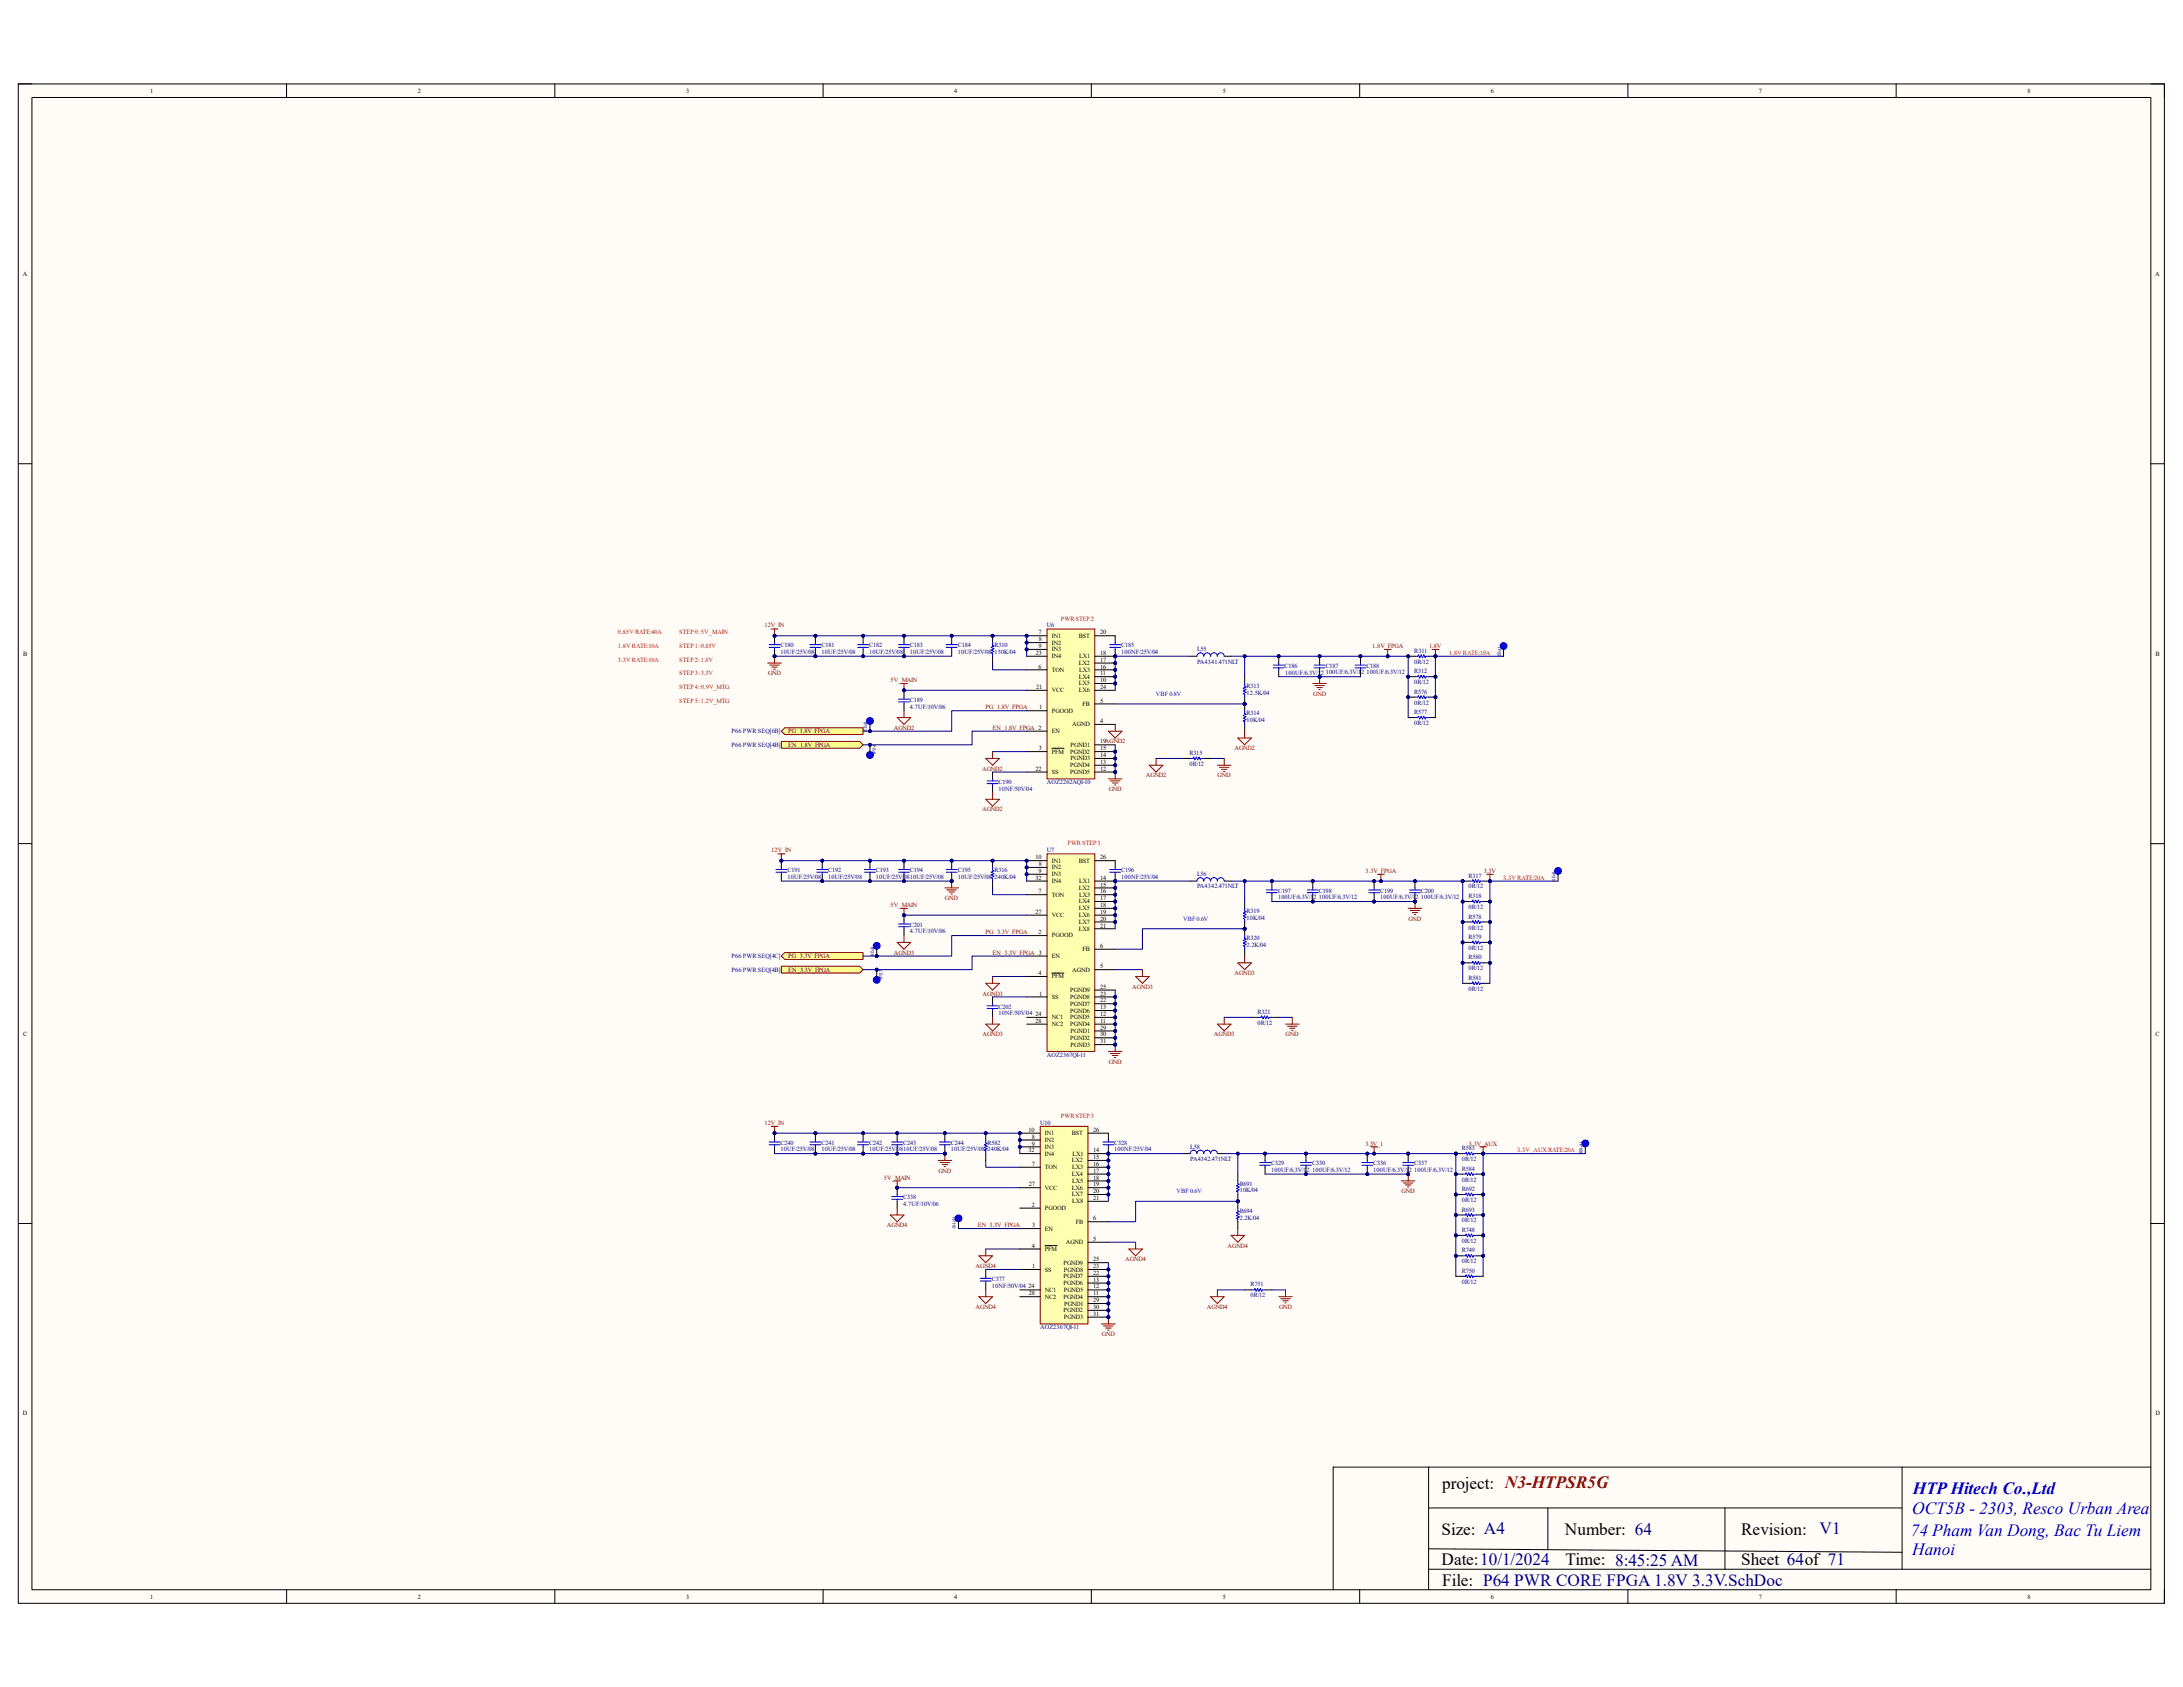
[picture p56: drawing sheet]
<svg xmlns="http://www.w3.org/2000/svg" width="279mm" height="216mm" viewBox="0 0 279 216" stroke-linecap="round" stroke-linejoin="round" font-family="sans-serif">
<defs><g id="words">
<g font-size="2.2">
<text x="184.6" y="190.6">project: N3-HTPSR5G</text>
<text x="184.5" y="196.4">Size: A4</text>
<text x="200.3" y="196.4">Number: 64</text>
<text x="222.8" y="196.4">Revision:</text>
<text x="184.5" y="200.3">Date:10/1/2024</text>
<text x="184.6" y="202.9">File: P64 PWR CORE FPGA 1.8V 3.3V.SchDoc</text>
<text x="200.4" y="200.3">Time: 8:45:25 AM</text>
<text x="222.8" y="200.3">Sheet 64of 71</text>
</g>
<g font-size="2.2" fill="#00f">
<text x="244.8" y="191.2">HTP Hitech Co.,Ltd</text>
<text x="244.6" y="196.5">74 Pham Van Dong, Bac Tu Liem</text>
<text x="244.7" y="193.8">OCT5B - 2303, Resco Urban Area</text>
<text x="244.7" y="199.1">Hanoi</text>
</g>
<text font-size="2.2" fill="#000080" x="232.9" y="196.3">V1</text>
<g font-size=".8">
<text x="19.2" y="11.9">1</text>
<text x="53.5" y="11.9">2</text>
<text x="87.8" y="11.9">3</text>
<text x="122.1" y="11.9">4</text>
<text x="156.5" y="11.9">5</text>
<text x="190.8" y="11.9">6</text>
<text x="225.1" y="11.9">7</text>
<text x="259.5" y="11.9">8</text>
<text x="2.9" y="35.3">A</text>
<text x="275.8" y="35.3">A</text>
<text x="3" y="83.9">B</text>
<text x="132.6" y="83.8">23</text>
<text x="132.9" y="81.2">7</text>
<text x="132.9" y="82.9">9</text>
<text x="133" y="82">8</text>
<text x="134.6" y="81.6">IN1</text>
<text x="134.6" y="82.5">IN2</text>
<text x="134.6" y="83.4">IN3</text>
<text x="138.1" y="81.6">BST</text>
<text x="140.8" y="83.8">18</text>
<text x="140.8" y="81.2">20</text>
<text x="275.9" y="83.9">B</text>
<text x="132.6" y="88.2">21</text>
<text x="132.9" y="85.6">6</text>
<text x="134.6" y="86">TON</text>
<text x="134.6" y="88.6">VCC</text>
<text x="134.6" y="84.2">IN4</text>
<text x="138.1" y="87.7">LX5</text>
<text x="138.1" y="86.9">LX4</text>
<text x="138.1" y="85.1">LX2</text>
<text x="138.1" y="88.6">LX6</text>
<text x="138.1" y="86">LX3</text>
<text x="138.1" y="84.2">LX1</text>
<text x="140.8" y="89.9">5</text>
<text x="140.8" y="87.3">10</text>
<text x="140.8" y="86.4">11</text>
<text x="140.8" y="85.6">16</text>
<text x="140.8" y="84.7">17</text>
<text x="140.8" y="88.2">24</text>
<text x="133" y="90.8">1</text>
<text x="134.6" y="91.2">PGOOD</text>
<text x="134.6" y="93.9">EN</text>
<text x="137" y="95.6">PGND1</text>
<text x="137.2" y="93">AGND</text>
<text x="138.6" y="90.3">FB</text>
<text x="140.8" y="92.5">4</text>
<text x="140.8" y="95.1">19AGND2</text>
<text x="132.5" y="98.6">22</text>
<text x="133" y="96">3</text>
<text x="134.6" y="96.4">PFM</text>
<text x="134.6" y="99.1">SS</text>
<text x="137" y="99.1">PGND5</text>
<text x="137" y="98.2">PGND4</text>
<text x="137" y="96.4">PGND2</text>
<text x="137" y="97.3">PGND3</text>
<text x="140.8" y="98.6">12</text>
<text x="140.8" y="97.7">13</text>
<text x="140.8" y="96.9">14</text>
<text x="140.8" y="96">15</text>
<text x="132.5" y="110">10</text>
<text x="132.5" y="112.6">32</text>
<text x="132.9" y="111.7">9</text>
<text x="133" y="110.8">8</text>
<text x="134.6" y="110.4">IN1</text>
<text x="134.6" y="111.3">IN2</text>
<text x="134.6" y="112.1">IN3</text>
<text x="134.6" y="113">IN4</text>
<text x="138.1" y="113.9">LX2</text>
<text x="138.1" y="110.4">BST</text>
<text x="138.1" y="113">LX1</text>
<text x="140.8" y="113.5">15</text>
<text x="140.8" y="112.6">14</text>
<text x="140.8" y="110">26</text>
<text x="132.5" y="116.9">27</text>
<text x="132.9" y="119.5">2</text>
<text x="132.9" y="114.3">7</text>
<text x="134.6" y="120">PGOOD</text>
<text x="134.6" y="114.8">TON</text>
<text x="134.6" y="117.4">VCC</text>
<text x="138.1" y="116.5">LX5</text>
<text x="138.1" y="115.6">LX4</text>
<text x="138.1" y="117.4">LX6</text>
<text x="138.1" y="118.2">LX7</text>
<text x="138.1" y="119.1">LX8</text>
<text x="138.1" y="114.8">LX3</text>
<text x="140.8" y="116.1">18</text>
<text x="140.8" y="115.2">17</text>
<text x="140.8" y="114.3">16</text>
<text x="140.8" y="116.9">19</text>
<text x="140.8" y="117.8">20</text>
<text x="140.8" y="118.7">21</text>
<text x="132.9" y="124.8">4</text>
<text x="134.6" y="122.6">EN</text>
<text x="134.6" y="125.2">PFM</text>
<text x="137.2" y="124.3">AGND</text>
<text x="138.6" y="121.8">FB</text>
<text x="140.8" y="123.9">5</text>
<text x="140.8" y="121.3">6</text>
<text x="132.5" y="130">24</text>
<text x="132.5" y="130.9">28</text>
<text x="133" y="127.4">1</text>
<text x="134.6" y="127.8">SS</text>
<text x="134.6" y="130.5">NC1</text>
<text x="134.6" y="131.3">NC2</text>
<text x="137" y="131.3">PGND4</text>
<text x="137" y="130.5">PGND5</text>
<text x="137" y="129.6">PGND6</text>
<text x="137" y="128.7">PGND7</text>
<text x="137" y="127.8">PGND8</text>
<text x="137" y="127">PGND9</text>
<text x="140.8" y="130.9">11</text>
<text x="140.8" y="130">12</text>
<text x="140.8" y="129.2">13</text>
<text x="140.8" y="128.3">22</text>
<text x="140.8" y="127.4">23</text>
<text x="140.8" y="126.5">25</text>
<text x="140.8" y="131.8">29</text>
<text x="3" y="132.5">C</text>
<text x="137" y="133.1">PGND2</text>
<text x="137" y="132.2">PGND1</text>
<text x="137" y="133.9">PGND3</text>
<text x="140.8" y="132.6">30</text>
<text x="140.8" y="133.5">31</text>
<text x="275.9" y="132.5">C</text>
<text x="131.7" y="144.9">10</text>
<text x="131.7" y="147.4">32</text>
<text x="132.1" y="149.2">7</text>
<text x="132.1" y="145.7">8</text>
<text x="132.1" y="146.6">9</text>
<text x="133.7" y="149.6">TON</text>
<text x="133.7" y="145.3">IN1</text>
<text x="133.7" y="146.1">IN2</text>
<text x="133.7" y="147">IN3</text>
<text x="133.7" y="147.9">IN4</text>
<text x="137.2" y="148.8">LX2</text>
<text x="137.2" y="145.3">BST</text>
<text x="137.2" y="149.6">LX3</text>
<text x="137.3" y="147.9">LX1</text>
<text x="139.9" y="149.2">16</text>
<text x="139.9" y="148.3">15</text>
<text x="139.9" y="147.4">14</text>
<text x="139.9" y="144.9">26</text>
<text x="131.7" y="151.8">27</text>
<text x="132.1" y="154.4">2</text>
<text x="133.7" y="154.9">PGOOD</text>
<text x="133.7" y="152.3">VCC</text>
<text x="137.2" y="150.5">LX4</text>
<text x="137.2" y="152.3">LX6</text>
<text x="137.2" y="153.1">LX7</text>
<text x="137.2" y="151.4">LX5</text>
<text x="137.2" y="154">LX8</text>
<text x="139.9" y="151">18</text>
<text x="139.9" y="150.1">17</text>
<text x="139.9" y="151.8">19</text>
<text x="139.9" y="152.7">20</text>
<text x="139.9" y="153.6">21</text>
<text x="132.1" y="159.7">4</text>
<text x="132.1" y="157.1">3</text>
<text x="133.7" y="157.5">EN</text>
<text x="133.7" y="160.1">PFM</text>
<text x="136.1" y="161.8">PGND9</text>
<text x="136.4" y="159.2">AGND</text>
<text x="137.7" y="156.6">FB</text>
<text x="139.9" y="158.8">5</text>
<text x="139.9" y="156.2">6</text>
<text x="139.9" y="161.4">25</text>
<text x="131.7" y="164.9">24</text>
<text x="131.7" y="165.8">28</text>
<text x="132.1" y="162.3">1</text>
<text x="133.7" y="162.7">SS</text>
<text x="133.7" y="165.4">NC1</text>
<text x="133.7" y="166.2">NC2</text>
<text x="136.1" y="166.2">PGND4</text>
<text x="136.1" y="164.5">PGND6</text>
<text x="136.1" y="163.6">PGND7</text>
<text x="136.1" y="167.9">PGND2</text>
<text x="136.1" y="165.4">PGND5</text>
<text x="136.1" y="162.7">PGND8</text>
<text x="136.2" y="167.1">PGND1</text>
<text x="139.9" y="165.8">11</text>
<text x="139.9" y="164.9">12</text>
<text x="139.9" y="164">13</text>
<text x="139.9" y="163.2">22</text>
<text x="139.9" y="162.3">23</text>
<text x="139.9" y="166.6">29</text>
<text x="139.9" y="167.5">30</text>
<text x="136.1" y="168.8">PGND3</text>
<text x="139.9" y="168.4">31</text>
<text x="2.9" y="181.1">D</text>
<text x="275.9" y="181.1">D</text>
<text x="19.2" y="204.6">1</text>
<text x="53.5" y="204.6">2</text>
<text x="87.8" y="204.6">3</text>
<text x="122.1" y="204.6">4</text>
<text x="156.5" y="204.6">5</text>
<text x="190.8" y="204.6">6</text>
<text x="225.1" y="204.6">7</text>
<text x="259.5" y="204.6">8</text>
</g>
<g font-size=".8" fill="#f00">
<text x="79.1" y="81.2">0.85V RATE:40A</text>
<text x="79.1" y="82.9">1.8V RATE:10A</text>
<text x="86.9" y="81.2">STEP 0: 5V_MAIN</text>
<text x="86.9" y="82.9">STEP 1: 0.85V</text>
<text x="135.8" y="79.5">PWR STEP 2</text>
<text x="185.5" y="83.8">1.8V RATE:10A</text>
<text x="79.1" y="84.7">3.3V RATE:10A</text>
<text x="86.9" y="84.7">STEP 2: 1.8V</text>
<text x="86.9" y="86.4">STEP 3: 3.3V</text>
<text x="86.9" y="88.2">STEP 4: 0.9V_MTG</text>
<text x="86.9" y="89.9">STEP 5: 1.2V_MTG</text>
<text x="136.6" y="108.2">PWR STEP 3</text>
<text x="192.4" y="112.6">3.3V RATE:20A</text>
<text x="135.8" y="143.1">PWR STEP 3</text>
<text x="194.2" y="147.4">3.3V_AUX RATE:20A</text>
</g>
<g font-size=".8" fill="#800000">
<text x="97.8" y="80.3">12V_IN</text>
<text x="175.6" y="82.9">1.8V_FPGA</text>
<text x="182.9" y="82.9">1.8V</text>
<text x="98.3" y="86.4">GND</text>
<text x="114" y="87.3">5V_MAIN</text>
<text x="168.1" y="89">GND</text>
<text x="100.9" y="93.9">PG_1.8V_FPGA</text>
<text x="100.9" y="95.6">EN_1.8V_FPGA</text>
<text x="114.4" y="93.4">AGND2</text>
<text x="126.2" y="90.8">PG_1.8V_FPGA</text>
<text x="127" y="93.4">EN_1.8V_FPGA 2</text>
<text x="125.7" y="98.6">AGND2</text>
<text x="141.9" y="101.3">GND</text>
<text x="146.6" y="99.5">AGND2</text>
<text x="155.8" y="99.5">GND</text>
<text x="158" y="96">AGND2</text>
<text x="125.7" y="103.8">AGND2</text>
<text x="98.7" y="109.1">12V_IN</text>
<text x="174.8" y="111.7">3.3V_FPGA</text>
<text x="189.9" y="111.7">3.3V</text>
<text x="114" y="116.1">5V_MAIN</text>
<text x="120.9" y="115.2">GND</text>
<text x="126.2" y="119.5">PG_3.3V_FPGA</text>
<text x="180.3" y="117.8">GND</text>
<text x="100.9" y="122.6">PG_3.3V_FPGA</text>
<text x="100.9" y="124.3">EN_3.3V_FPGA</text>
<text x="114.4" y="122.2">AGND3</text>
<text x="127" y="122.2">EN_3.3V_FPGA 3</text>
<text x="158" y="124.8">AGND3</text>
<text x="125.7" y="127.4">AGND3</text>
<text x="144.9" y="126.5">AGND3</text>
<text x="125.7" y="132.6">AGND3</text>
<text x="141.9" y="136.1">GND</text>
<text x="155.4" y="132.6">AGND3</text>
<text x="164.5" y="132.6">GND</text>
<text x="97.8" y="144">12V_IN</text>
<text x="174.8" y="146.6">3.3V_1</text>
<text x="188" y="146.6">3.3V_AUX</text>
<text x="113.1" y="151">5V_MAIN</text>
<text x="120.1" y="150.1">GND</text>
<text x="179.4" y="152.7">GND</text>
<text x="113.5" y="157.1">AGND4</text>
<text x="125.1" y="157.1">EN_3.3V_FPGA</text>
<text x="144" y="161.4">AGND4</text>
<text x="157.1" y="159.7">AGND4</text>
<text x="124.8" y="162.3">AGND4</text>
<text x="124.8" y="167.5">AGND4</text>
<text x="154.5" y="167.5">AGND4</text>
<text x="163.7" y="167.5">GND</text>
<text x="141" y="171">GND</text>
</g>
<g font-size=".8" fill="#000080">
<text x="99.9" y="83.7">10UF/25V/08</text>
<text x="99.9" y="82.8">C180</text>
<text x="105.2" y="83.7">10UF/25V/08</text>
<text x="105.2" y="82.8">C181</text>
<text x="111.3" y="83.7">10UF/25V/08</text>
<text x="111.3" y="82.8">C182</text>
<text x="116.5" y="83.7">10UF/25V/08</text>
<text x="116.5" y="82.8">C183</text>
<text x="122.6" y="83.7">10UF/25V/08</text>
<text x="122.6" y="82.8">C184</text>
<text x="127.3" y="83.7">150K/04</text>
<text x="127.3" y="82.8">R310</text>
<text x="134" y="80.3">U6</text>
<text x="143.5" y="83.7">100NF/25V/04</text>
<text x="143.5" y="82.8">C185</text>
<text x="153.2" y="83.4">L55</text>
<text x="181" y="83.5">R311</text>
<text x="116.5" y="89.8">C189</text>
<text x="153.2" y="84.9">PA4341.471NLT</text>
<text x="159.6" y="88.9">12.5K/04</text>
<text x="159.6" y="88.1">R313</text>
<text x="164.4" y="85.5">C186</text>
<text x="164.5" y="86.4">100UF/6.3V/12</text>
<text x="169.7" y="86.3">100UF/6.3V/12</text>
<text x="169.7" y="85.5">C187</text>
<text x="174.9" y="86.3">100UF/6.3V/12</text>
<text x="174.9" y="85.5">C188</text>
<text x="181" y="84.9">0R/12</text>
<text x="181" y="87.5">0R/12</text>
<text x="181" y="86.1">R312</text>
<text x="181" y="88.8">R576</text>
<text x="93.6" y="93.9">P66 PWR SEQ[6B]</text>
<text x="93.6" y="95.6">P66 PWR SEQ[4B]</text>
<text x="116.5" y="90.7">4.7UF/10V/06</text>
<text x="159.6" y="92.5">10K/04</text>
<text x="159.6" y="91.6">R314</text>
<text x="181" y="90.2">0R/12</text>
<text x="181" y="92.8">0R/12</text>
<text x="181" y="91.4">R577</text>
<text x="127.8" y="101.2">10NF/50V/04</text>
<text x="127.8" y="100.3">C190</text>
<text x="134" y="100.4">AOZ2262AQI-10</text>
<text x="152.2" y="98">0R/12</text>
<text x="152.2" y="96.6">R315</text>
<text x="100.8" y="112.5">10UF/25V/08</text>
<text x="100.8" y="111.6">C191</text>
<text x="106" y="112.5">10UF/25V/08</text>
<text x="106" y="111.6">C192</text>
<text x="112.1" y="112.5">10UF/25V/0810UF/25V/08</text>
<text x="112.1" y="111.6">C193</text>
<text x="116.5" y="111.6">C194</text>
<text x="122.6" y="112.5">10UF/25V/08</text>
<text x="122.6" y="111.6">C195</text>
<text x="127.3" y="112.5">240K/04</text>
<text x="127.3" y="111.6">R316</text>
<text x="134" y="109.1">U7</text>
<text x="143.5" y="112.5">100NF/25V/04</text>
<text x="143.5" y="111.6">C196</text>
<text x="153.2" y="112.1">L56</text>
<text x="153.2" y="113.7">PA4342.471NLT</text>
<text x="188" y="113.7">0R/12</text>
<text x="188" y="112.3">R317</text>
<text x="116.5" y="119.5">4.7UF/10V/06</text>
<text x="116.5" y="118.6">C201</text>
<text x="159.6" y="117.7">10K/04</text>
<text x="159.6" y="116.8">R319</text>
<text x="163.6" y="115.1">100UF/6.3V/12</text>
<text x="163.6" y="114.3">C197</text>
<text x="168.8" y="115.1">100UF/6.3V/12</text>
<text x="168.8" y="114.3">C198</text>
<text x="176.7" y="115.1">100UF/6.3V/12</text>
<text x="176.7" y="114.3">C199</text>
<text x="181.9" y="115.1">100UF/6.3V/12</text>
<text x="181.9" y="114.3">C200</text>
<text x="188" y="116.3">0R/12</text>
<text x="188" y="114.9">R318</text>
<text x="188" y="119">0R/12</text>
<text x="188" y="117.6">R578</text>
<text x="93.6" y="122.6">P66 PWR SEQ[4C]</text>
<text x="93.6" y="124.3">P66 PWR SEQ[4B]</text>
<text x="159.6" y="121.2">2.2K/04</text>
<text x="159.6" y="120.4">R320</text>
<text x="188" y="125.4">R581</text>
<text x="188" y="121.6">0R/12</text>
<text x="188" y="120.2">R579</text>
<text x="188" y="124.2">0R/12</text>
<text x="188" y="122.8">R580</text>
<text x="127.8" y="129.9">10NF/50V/04</text>
<text x="127.8" y="129.1">C202</text>
<text x="161" y="131.1">0R/12</text>
<text x="161" y="129.8">R321</text>
<text x="188" y="126.8">0R/12</text>
<text x="134" y="135.3">AOZ2367QI-11</text>
<text x="133.1" y="144">U10</text>
<text x="99.9" y="147.4">10UF/25V/08</text>
<text x="99.9" y="146.5">C240</text>
<text x="105.2" y="147.4">10UF/25V/08</text>
<text x="105.2" y="146.5">C241</text>
<text x="111.3" y="147.4">10UF/25V/0810UF/25V/08</text>
<text x="111.3" y="146.5">C242</text>
<text x="115.6" y="146.5">C243</text>
<text x="121.7" y="147.4">10UF/25V/08</text>
<text x="121.7" y="146.5">C244</text>
<text x="126.4" y="147.4">240K/04</text>
<text x="126.4" y="146.5">R582</text>
<text x="142.6" y="147.4">100NF/25V/04</text>
<text x="142.6" y="146.5">C328</text>
<text x="152.3" y="147">L58</text>
<text x="152.3" y="148.6">PA4342.471NLT</text>
<text x="162.7" y="150">100UF/6.3V/12</text>
<text x="162.7" y="149.1">C329</text>
<text x="167.9" y="150">100UF/6.3V/12</text>
<text x="167.9" y="149.1">C330</text>
<text x="175.8" y="150">100UF/6.3V/12</text>
<text x="175.8" y="149.1">C336</text>
<text x="181" y="150">100UF/6.3V/12</text>
<text x="181" y="149.1">C337</text>
<text x="187.1" y="148.6">0R/12</text>
<text x="187.1" y="147.2">R583</text>
<text x="187.1" y="149.8">R584</text>
<text x="115.6" y="154.3">4.7UF/10V/06</text>
<text x="115.6" y="153.5">C338</text>
<text x="158.7" y="152.6">10K/04</text>
<text x="158.7" y="151.7">R691</text>
<text x="158.7" y="155.2">R694</text>
<text x="187.1" y="151.2">0R/12</text>
<text x="187.1" y="153.8">0R/12</text>
<text x="187.1" y="152.4">R692</text>
<text x="187.1" y="155.1">R693</text>
<text x="158.7" y="156.1">2.2K/04</text>
<text x="187.1" y="156.4">0R/12</text>
<text x="187.1" y="159">0R/12</text>
<text x="187.1" y="157.6">R748</text>
<text x="187.1" y="161.7">0R/12</text>
<text x="187.1" y="160.3">R749</text>
<text x="127" y="164.8">10NF/50V/04</text>
<text x="127" y="164">C377</text>
<text x="160.1" y="166">0R/12</text>
<text x="160.1" y="164.6">R751</text>
<text x="187.1" y="164.3">0R/12</text>
<text x="187.1" y="162.9">R750</text>
<text x="133.1" y="170.1">AOZ2367QI-11</text>
</g>
<g font-size=".8" fill="#00f">
<text x="148" y="89">VBF 0.8V</text>
<text x="151.4" y="117.8">VBF 0.6V</text>
<text x="150.6" y="152.7">VBF 0.6V</text>
</g>
<g font-size=".6" fill="#000080">
<text x="191.7" y="82.7" transform="rotate(90 191.7 82.7)">TP22</text>
<text x="110.6" y="92.3" transform="rotate(90 110.6 92.3)">TP23</text>
<text x="112.1" y="96.6" transform="rotate(-90 112.1 96.6)">TP24</text>
<text x="198.7" y="111.5" transform="rotate(90 198.7 111.5)">TP25</text>
<text x="111.5" y="121.1" transform="rotate(90 111.5 121.1)">TP26</text>
<text x="113" y="125.4" transform="rotate(-90 113 125.4)">TP27</text>
<text x="202.2" y="146.1" transform="rotate(90 202.2 146.1)">TP109</text>
<text x="121.9" y="155.7" transform="rotate(90 121.9 155.7)">TP110</text>
</g>
</g></defs>
<path d="M2.3 10.7h274.7v194.5h-274.7z" fill-rule="evenodd" fill="#fffcf8"/>
<path d="M2.3 10.7h274.7v194.5h-274.7z" fill="none" stroke="#000" stroke-width=".13"/>
<path d="M4.1 12.5h271.2v191h-271.2z" fill-rule="evenodd" fill="#fffcf8"/>
<g fill="none" stroke="#000" stroke-width=".13">
<path d="M2.3 10.7h1.8M4.1 12.5h271.2v191h-271.2zM36.7 10.7v1.8M71 10.7v1.8M105.3 10.7v1.8M139.7 10.7v1.8M174 10.7v1.8M208.4 10.7v1.8M242.7 10.7v1.8M275.3 10.7h1.7v1.8M2.3 59.3h1.8M275.3 59.4h1.7"/>
<path d="M2.3 108h1.8M275.3 108h1.7M2.3 156.6h1.8M275.3 156.6h1.7M182.8 187.8v15.7M182.8 193h60.6M182.8 198.2l60.6 .5M198.1 193v5.3M220.8 193v7.8M243.4 187.8v13M275.3 187.8h-104.7v15.7M36.7 203.5v1.7"/>
<path d="M71 203.5v1.7M105.3 203.5v1.7M139.7 203.5v1.7M174 203.5v1.7M182.8 200.8h92.5M208.4 203.5v1.7M242.7 203.5v1.7M277 203.5v1.7"/>
</g>
<circle cx="121.8" cy="81.4" r=".17" fill="#000080"/>
<circle cx="121.8" cy="81.4" r=".17" fill="none" stroke="#000080" stroke-width=".13"/>
<path d="M121.8 81.4v.8" fill="none" stroke="#000" stroke-width=".13"/>
<circle cx="121.8" cy="81.4" r=".17" fill="#000080"/>
<circle cx="121.8" cy="81.4" r=".17" fill="none" stroke="#000080" stroke-width=".13"/>
<path d="M121.8 83.1v.9" fill="none" stroke="#000" stroke-width=".13"/>
<path d="M121.1 82.9h1.4M121.1 82.5h1.4M121.8 82.2v.3M121.8 82.9v.2" fill="none" stroke="#00f" stroke-width=".13"/>
<circle cx="115.7" cy="81.4" r=".17" fill="#000080"/>
<circle cx="115.7" cy="81.4" r=".17" fill="none" stroke="#000080" stroke-width=".13"/>
<circle cx="115.7" cy="84" r=".17" fill="#000080"/>
<circle cx="115.7" cy="84" r=".17" fill="none" stroke="#000080" stroke-width=".13"/>
<path d="M115.7 81.4v.8" fill="none" stroke="#000" stroke-width=".13"/>
<circle cx="115.7" cy="81.4" r=".17" fill="#000080"/>
<circle cx="115.7" cy="81.4" r=".17" fill="none" stroke="#000080" stroke-width=".13"/>
<path d="M115.7 83.1v.9" fill="none" stroke="#000" stroke-width=".13"/>
<circle cx="115.7" cy="84" r=".17" fill="#000080"/>
<circle cx="115.7" cy="84" r=".17" fill="none" stroke="#000080" stroke-width=".13"/>
<path d="M115 82.9h1.4M115 82.5h1.4M115.7 82.2v.3M115.7 82.9v.2" fill="none" stroke="#00f" stroke-width=".13"/>
<path d="M98.3 84.9h1.7M98.5 85.1h1.2M98.8 85.4h.7M99 85.6h.2M99.1 84v.9" fill="none" stroke="#800000" stroke-width=".13"/>
<circle cx="99.1" cy="84" r=".17" fill="#000080"/>
<circle cx="99.1" cy="84" r=".17" fill="none" stroke="#000080" stroke-width=".13"/>
<circle cx="127" cy="81.4" r=".17" fill="#000080"/>
<circle cx="127" cy="81.4" r=".17" fill="none" stroke="#000080" stroke-width=".13"/>
<path d="M127 81.4v.8M127 84v.9" fill="none" stroke="#000" stroke-width=".13"/>
<circle cx="127" cy="81.4" r=".17" fill="#000080"/>
<circle cx="127" cy="81.4" r=".17" fill="none" stroke="#000080" stroke-width=".13"/>
<path d="M127 82.2v.4l.2 .1-.3 .2 .3 .1-.3 .2 .3 .2-.3 .1 .1 .1v.4" fill="none" stroke="#00f" stroke-width=".13"/>
<circle cx="115.7" cy="88.3" r=".17" fill="#000080"/>
<circle cx="115.7" cy="88.3" r=".17" fill="none" stroke="#000080" stroke-width=".13"/>
<path d="M115.7 88.3v.9" fill="none" stroke="#000" stroke-width=".13"/>
<circle cx="115.7" cy="88.3" r=".17" fill="#000080"/>
<circle cx="115.7" cy="88.3" r=".17" fill="none" stroke="#000080" stroke-width=".13"/>
<path d="M115.7 90.1v.9" fill="none" stroke="#000" stroke-width=".13"/>
<path d="M115 89.8h1.4M115 89.5h1.4M115.7 89.2v.3M115.7 89.8v.3" fill="none" stroke="#00f" stroke-width=".13"/>
<path d="M115.3 87.5h.8M115.7 87.5v.8" fill="none" stroke="#800000" stroke-width=".13"/>
<circle cx="115.7" cy="88.3" r=".17" fill="#000080"/>
<circle cx="115.7" cy="88.3" r=".17" fill="none" stroke="#000080" stroke-width=".13"/>
<path d="M114.8 91.8h1.8l-.9 .9zM115.7 91v.8" fill="none" stroke="#800000" stroke-width=".13"/>
<path d="M100 93.6l.4-.5h10.1v.9h-10.1z" fill-rule="evenodd" fill="#ffff80"/>
<path d="M100 93.6l.4-.5h10.1v.9h-10.1z" fill="none" stroke="#800000" stroke-width=".13"/>
<path d="M100 94.9h10l.5 .4-.5 .5h-10z" fill-rule="evenodd" fill="#ffff80"/>
<path d="M100 94.9h10l.5 .4-.5 .5h-10zM126.2 97.1h1.7l-.9 .8zM127 96.2v.9M141.9 99.7h1.7M142.1 99.9h1.2M142.7 98.8v.9M126.2 102.3h1.7l-.9 .9zM127 101.4v.9M142.4 100.2h.7M142.6 100.5h.2" fill="none" stroke="#800000" stroke-width=".13"/>
<path d="M127 98.8v.9M127 100.6v.8" fill="none" stroke="#000" stroke-width=".13"/>
<path d="M126.3 99.9h1.4M127 99.7v.2M126.3 100.3h1.4M127 100.3v.3" fill="none" stroke="#00f" stroke-width=".13"/>
<circle cx="142.7" cy="98.8" r=".17" fill="#000080"/>
<circle cx="142.7" cy="98.8" r=".17" fill="none" stroke="#000080" stroke-width=".13"/>
<path d="M141.9 93.6h1.7l-.9 .8zM142.7 92.7v.9" fill="none" stroke="#800000" stroke-width=".13"/>
<circle cx="142.7" cy="84" r=".17" fill="#000080"/>
<circle cx="142.7" cy="84" r=".17" fill="none" stroke="#000080" stroke-width=".13"/>
<path d="M142.7 81.4v.8M142.7 83.1v.9" fill="none" stroke="#000" stroke-width=".13"/>
<circle cx="142.7" cy="84" r=".17" fill="#000080"/>
<circle cx="142.7" cy="84" r=".17" fill="none" stroke="#000080" stroke-width=".13"/>
<path d="M142 82.9h1.4M142 82.5h1.4M142.7 82.2v.3M142.7 82.9v.2" fill="none" stroke="#00f" stroke-width=".13"/>
<circle cx="159.3" cy="90.1" r=".17" fill="#000080"/>
<circle cx="159.3" cy="90.1" r=".17" fill="none" stroke="#000080" stroke-width=".13"/>
<path d="M159.3 89.2v.9" fill="none" stroke="#000" stroke-width=".13"/>
<circle cx="159.3" cy="90.1" r=".17" fill="#000080"/>
<circle cx="159.3" cy="90.1" r=".17" fill="none" stroke="#000080" stroke-width=".13"/>
<path d="M159.3 86.6v.9" fill="none" stroke="#000" stroke-width=".13"/>
<path d="M159.3 87.5v.3l.2 .1-.4 .2 .4 .2-.4 .1 .4 .2-.4 .2 .2 .1v.3" fill="none" stroke="#00f" stroke-width=".13"/>
<circle cx="159.3" cy="90.1" r=".17" fill="#000080"/>
<circle cx="159.3" cy="90.1" r=".17" fill="none" stroke="#000080" stroke-width=".13"/>
<path d="M159.3 90.1v.9M159.3 92.7v.9" fill="none" stroke="#000" stroke-width=".13"/>
<circle cx="159.3" cy="90.1" r=".17" fill="#000080"/>
<circle cx="159.3" cy="90.1" r=".17" fill="none" stroke="#000080" stroke-width=".13"/>
<path d="M153.2 84a.44 .44 0 0 1 .4-.5 .44 .44 0 0 1 .5 .5 .44 .44 0 0 1 .4-.5 .44 .44 0 0 1 .4 .5 .44 .44 0 0 1 .5-.5 .44 .44 0 0 1 .4 .5 .44 .44 0 0 1 .4-.5 .44 .44 0 0 1 .5 .5M159.3 91v.3l.2 .1-.4 .2 .4 .1-.4 .2 .4 .2-.4 .2 .2 .1v.3" fill="none" stroke="#00f" stroke-width=".13"/>
<path d="M152.3 84h.9M156.7 84h.9" fill="none" stroke="#000" stroke-width=".13"/>
<path d="M168 87.5h1.8M168.3 87.7h1.2M168.5 88h.7M168.8 88.3h.2M168.9 86.6v.9" fill="none" stroke="#800000" stroke-width=".13"/>
<circle cx="168.9" cy="86.6" r=".17" fill="#000080"/>
<circle cx="168.9" cy="86.6" r=".17" fill="none" stroke="#000080" stroke-width=".13"/>
<path d="M177.2 83.1h.9M177.6 83.1v.9" fill="none" stroke="#800000" stroke-width=".13"/>
<circle cx="177.6" cy="84" r=".17" fill="#000080"/>
<circle cx="177.6" cy="84" r=".17" fill="none" stroke="#000080" stroke-width=".13"/>
<circle cx="183.7" cy="84" r=".17" fill="#000080"/>
<circle cx="183.7" cy="84" r=".17" fill="none" stroke="#000080" stroke-width=".13"/>
<circle cx="180.2" cy="84" r=".17" fill="#000080"/>
<circle cx="180.2" cy="84" r=".17" fill="none" stroke="#000080" stroke-width=".13"/>
<path d="M182.8 84h.9" fill="none" stroke="#000" stroke-width=".13"/>
<circle cx="183.7" cy="84" r=".17" fill="#000080"/>
<circle cx="183.7" cy="84" r=".17" fill="none" stroke="#000080" stroke-width=".13"/>
<path d="M180.2 84h.9" fill="none" stroke="#000" stroke-width=".13"/>
<circle cx="180.2" cy="84" r=".17" fill="#000080"/>
<circle cx="180.2" cy="84" r=".17" fill="none" stroke="#000080" stroke-width=".13"/>
<path d="M181.1 84h.4v-.2l.2 .4 .2-.4 .2 .4 .1-.4 .2 .4 .1-.2h.3" fill="none" stroke="#00f" stroke-width=".13"/>
<circle cx="183.7" cy="86.6" r=".17" fill="#000080"/>
<circle cx="183.7" cy="86.6" r=".17" fill="none" stroke="#000080" stroke-width=".13"/>
<circle cx="180.2" cy="86.6" r=".17" fill="#000080"/>
<circle cx="180.2" cy="86.6" r=".17" fill="none" stroke="#000080" stroke-width=".13"/>
<path d="M182.8 86.6h.9" fill="none" stroke="#000" stroke-width=".13"/>
<circle cx="183.7" cy="86.6" r=".17" fill="#000080"/>
<circle cx="183.7" cy="86.6" r=".17" fill="none" stroke="#000080" stroke-width=".13"/>
<path d="M180.2 86.6h.9" fill="none" stroke="#000" stroke-width=".13"/>
<circle cx="180.2" cy="86.6" r=".17" fill="#000080"/>
<circle cx="180.2" cy="86.6" r=".17" fill="none" stroke="#000080" stroke-width=".13"/>
<path d="M181.1 86.6h.4v-.2l.2 .4 .2-.4 .2 .4 .1-.4 .2 .4 .1-.2h.3" fill="none" stroke="#00f" stroke-width=".13"/>
<path d="M183.3 83.1h.8M183.7 83.1v.9" fill="none" stroke="#800000" stroke-width=".13"/>
<circle cx="183.7" cy="84" r=".17" fill="#000080"/>
<circle cx="183.7" cy="84" r=".17" fill="none" stroke="#000080" stroke-width=".13"/>
<circle cx="110.5" cy="81.4" r=".17" fill="#000080"/>
<circle cx="110.5" cy="81.4" r=".17" fill="none" stroke="#000080" stroke-width=".13"/>
<circle cx="110.5" cy="84" r=".17" fill="#000080"/>
<circle cx="110.5" cy="84" r=".17" fill="none" stroke="#000080" stroke-width=".13"/>
<path d="M110.5 81.4v.8" fill="none" stroke="#000" stroke-width=".13"/>
<circle cx="110.5" cy="81.4" r=".17" fill="#000080"/>
<circle cx="110.5" cy="81.4" r=".17" fill="none" stroke="#000080" stroke-width=".13"/>
<path d="M110.5 83.1v.9" fill="none" stroke="#000" stroke-width=".13"/>
<circle cx="110.5" cy="84" r=".17" fill="#000080"/>
<circle cx="110.5" cy="84" r=".17" fill="none" stroke="#000080" stroke-width=".13"/>
<path d="M109.8 82.9h1.4M109.8 82.5h1.4M110.5 82.2v.3M110.5 82.9v.2" fill="none" stroke="#00f" stroke-width=".13"/>
<circle cx="104.4" cy="81.4" r=".17" fill="#000080"/>
<circle cx="104.4" cy="81.4" r=".17" fill="none" stroke="#000080" stroke-width=".13"/>
<circle cx="104.4" cy="84" r=".17" fill="#000080"/>
<circle cx="104.4" cy="84" r=".17" fill="none" stroke="#000080" stroke-width=".13"/>
<path d="M104.4 81.4v.8" fill="none" stroke="#000" stroke-width=".13"/>
<circle cx="104.4" cy="81.4" r=".17" fill="#000080"/>
<circle cx="104.4" cy="81.4" r=".17" fill="none" stroke="#000080" stroke-width=".13"/>
<path d="M104.4 83.1v.9" fill="none" stroke="#000" stroke-width=".13"/>
<circle cx="104.4" cy="84" r=".17" fill="#000080"/>
<circle cx="104.4" cy="84" r=".17" fill="none" stroke="#000080" stroke-width=".13"/>
<path d="M103.7 82.9h1.4M103.7 82.5h1.4M104.4 82.2v.3M104.4 82.9v.2" fill="none" stroke="#00f" stroke-width=".13"/>
<circle cx="99.1" cy="81.4" r=".17" fill="#000080"/>
<circle cx="99.1" cy="81.4" r=".17" fill="none" stroke="#000080" stroke-width=".13"/>
<circle cx="99.1" cy="84" r=".17" fill="#000080"/>
<circle cx="99.1" cy="84" r=".17" fill="none" stroke="#000080" stroke-width=".13"/>
<path d="M99.1 81.4v.8" fill="none" stroke="#000" stroke-width=".13"/>
<circle cx="99.1" cy="81.4" r=".17" fill="#000080"/>
<circle cx="99.1" cy="81.4" r=".17" fill="none" stroke="#000080" stroke-width=".13"/>
<path d="M99.1 83.1v.9" fill="none" stroke="#000" stroke-width=".13"/>
<circle cx="99.1" cy="84" r=".17" fill="#000080"/>
<circle cx="99.1" cy="84" r=".17" fill="none" stroke="#000080" stroke-width=".13"/>
<path d="M98.4 82.9h1.4M98.4 82.5h1.4M99.1 82.2v.3M99.1 82.9v.2M152.3 97.1h.4l.1-.2 .1 .3 .2-.3 .2 .3 .2-.3 .1 .3 .1-.1h.4" fill="none" stroke="#00f" stroke-width=".13"/>
<path d="M155.8 97.9h1.8M156.1 98.2h1.2M156.3 98.5h.7M156.6 98.7h.2M156.7 97.1v.8" fill="none" stroke="#800000" stroke-width=".13"/>
<path d="M151.5 97.1h.8M154.1 97.1h.8" fill="none" stroke="#000" stroke-width=".13"/>
<circle cx="163.7" cy="84" r=".17" fill="#000080"/>
<circle cx="163.7" cy="84" r=".17" fill="none" stroke="#000080" stroke-width=".13"/>
<path d="M163.7 84v.9" fill="none" stroke="#000" stroke-width=".13"/>
<circle cx="163.7" cy="84" r=".17" fill="#000080"/>
<circle cx="163.7" cy="84" r=".17" fill="none" stroke="#000080" stroke-width=".13"/>
<path d="M163.7 85.7v.9" fill="none" stroke="#000" stroke-width=".13"/>
<path d="M163 85.5h1.4M163 85.1h1.4M163.7 84.9v.2M163.7 85.5v.2" fill="none" stroke="#00f" stroke-width=".13"/>
<circle cx="168.9" cy="84" r=".17" fill="#000080"/>
<circle cx="168.9" cy="84" r=".17" fill="none" stroke="#000080" stroke-width=".13"/>
<circle cx="168.9" cy="86.6" r=".17" fill="#000080"/>
<circle cx="168.9" cy="86.6" r=".17" fill="none" stroke="#000080" stroke-width=".13"/>
<path d="M168.9 84v.9" fill="none" stroke="#000" stroke-width=".13"/>
<circle cx="168.9" cy="84" r=".17" fill="#000080"/>
<circle cx="168.9" cy="84" r=".17" fill="none" stroke="#000080" stroke-width=".13"/>
<path d="M168.9 85.7v.9" fill="none" stroke="#000" stroke-width=".13"/>
<circle cx="168.9" cy="86.6" r=".17" fill="#000080"/>
<circle cx="168.9" cy="86.6" r=".17" fill="none" stroke="#000080" stroke-width=".13"/>
<path d="M168.2 85.5h1.4M168.2 85.1h1.4M168.9 84.9v.2M168.9 85.5v.2" fill="none" stroke="#00f" stroke-width=".13"/>
<circle cx="174.1" cy="84" r=".17" fill="#000080"/>
<circle cx="174.1" cy="84" r=".17" fill="none" stroke="#000080" stroke-width=".13"/>
<path d="M174.1 84v.9" fill="none" stroke="#000" stroke-width=".13"/>
<circle cx="174.1" cy="84" r=".17" fill="#000080"/>
<circle cx="174.1" cy="84" r=".17" fill="none" stroke="#000080" stroke-width=".13"/>
<path d="M174.1 85.7v.9" fill="none" stroke="#000" stroke-width=".13"/>
<path d="M173.4 85.5h1.4M173.4 85.1h1.4M174.1 84.9v.2M174.1 85.5v.2" fill="none" stroke="#00f" stroke-width=".13"/>
<circle cx="121.8" cy="110.1" r=".17" fill="#000080"/>
<circle cx="121.8" cy="110.1" r=".17" fill="none" stroke="#000080" stroke-width=".13"/>
<circle cx="121.8" cy="112.8" r=".17" fill="#000080"/>
<circle cx="121.8" cy="112.8" r=".17" fill="none" stroke="#000080" stroke-width=".13"/>
<path d="M121.8 110.1v.9" fill="none" stroke="#000" stroke-width=".13"/>
<circle cx="121.8" cy="110.1" r=".17" fill="#000080"/>
<circle cx="121.8" cy="110.1" r=".17" fill="none" stroke="#000080" stroke-width=".13"/>
<path d="M121.8 111.9v.9" fill="none" stroke="#000" stroke-width=".13"/>
<circle cx="121.8" cy="112.8" r=".17" fill="#000080"/>
<circle cx="121.8" cy="112.8" r=".17" fill="none" stroke="#000080" stroke-width=".13"/>
<path d="M121.1 111.6h1.4M121.1 111.3h1.4M121.8 111v.3M121.8 111.6v.3" fill="none" stroke="#00f" stroke-width=".13"/>
<circle cx="115.7" cy="110.1" r=".17" fill="#000080"/>
<circle cx="115.7" cy="110.1" r=".17" fill="none" stroke="#000080" stroke-width=".13"/>
<circle cx="115.7" cy="112.8" r=".17" fill="#000080"/>
<circle cx="115.7" cy="112.8" r=".17" fill="none" stroke="#000080" stroke-width=".13"/>
<path d="M115.7 110.1v.9" fill="none" stroke="#000" stroke-width=".13"/>
<circle cx="115.7" cy="110.1" r=".17" fill="#000080"/>
<circle cx="115.7" cy="110.1" r=".17" fill="none" stroke="#000080" stroke-width=".13"/>
<path d="M115.7 111.9v.9" fill="none" stroke="#000" stroke-width=".13"/>
<circle cx="115.7" cy="112.8" r=".17" fill="#000080"/>
<circle cx="115.7" cy="112.8" r=".17" fill="none" stroke="#000080" stroke-width=".13"/>
<path d="M115 111.6h1.4M115 111.3h1.4M115.7 111v.3M115.7 111.6v.3" fill="none" stroke="#00f" stroke-width=".13"/>
<path d="M120.9 113.6h1.8M121.2 113.9h1.2M121.5 114.2h.7M121.7 114.4h.2M121.8 112.8v.8" fill="none" stroke="#800000" stroke-width=".13"/>
<circle cx="121.8" cy="112.8" r=".17" fill="#000080"/>
<circle cx="121.8" cy="112.8" r=".17" fill="none" stroke="#000080" stroke-width=".13"/>
<circle cx="127" cy="110.1" r=".17" fill="#000080"/>
<circle cx="127" cy="110.1" r=".17" fill="none" stroke="#000080" stroke-width=".13"/>
<path d="M127 110.1v.9M127 112.8v.8" fill="none" stroke="#000" stroke-width=".13"/>
<circle cx="127" cy="110.1" r=".17" fill="#000080"/>
<circle cx="127" cy="110.1" r=".17" fill="none" stroke="#000080" stroke-width=".13"/>
<path d="M127 111v.4l.2 .1-.3 .1 .3 .2-.3 .2 .3 .2-.3 .1 .1 .1v.4" fill="none" stroke="#00f" stroke-width=".13"/>
<circle cx="115.7" cy="117.1" r=".17" fill="#000080"/>
<circle cx="115.7" cy="117.1" r=".17" fill="none" stroke="#000080" stroke-width=".13"/>
<path d="M115.7 117.1v.9" fill="none" stroke="#000" stroke-width=".13"/>
<circle cx="115.7" cy="117.1" r=".17" fill="#000080"/>
<circle cx="115.7" cy="117.1" r=".17" fill="none" stroke="#000080" stroke-width=".13"/>
<path d="M115.7 118.9v.8" fill="none" stroke="#000" stroke-width=".13"/>
<path d="M115 118.6h1.4M115 118.3h1.4M115.7 118v.3M115.7 118.6v.3" fill="none" stroke="#00f" stroke-width=".13"/>
<path d="M115.3 116.2h.8M115.7 116.2v.9" fill="none" stroke="#800000" stroke-width=".13"/>
<circle cx="115.7" cy="117.1" r=".17" fill="#000080"/>
<circle cx="115.7" cy="117.1" r=".17" fill="none" stroke="#000080" stroke-width=".13"/>
<path d="M115.7 119.7v.9M114.8 120.6h1.8l-.9 .9z" fill="none" stroke="#800000" stroke-width=".13"/>
<path d="M100 122.4l.4-.5h10.1v.9h-10.1z" fill-rule="evenodd" fill="#ffff80"/>
<path d="M100 122.4l.4-.5h10.1v.9h-10.1z" fill="none" stroke="#800000" stroke-width=".13"/>
<path d="M100 123.7h10l.5 .4-.5 .4h-10z" fill-rule="evenodd" fill="#ffff80"/>
<path d="M100 123.7h10l.5 .4-.5 .4h-10zM141.9 134.6h1.7M142.1 134.8h1.2M142.4 135.1h.7M142.6 135.3h.2M142.7 133.7v.9" fill="none" stroke="#800000" stroke-width=".13"/>
<path d="M127 127.6v.9M127 129.3v.9" fill="none" stroke="#000" stroke-width=".13"/>
<path d="M126.3 129.1h1.4M126.3 128.7h1.4M127 128.5v.2M127 129.1v.2" fill="none" stroke="#00f" stroke-width=".13"/>
<circle cx="142.7" cy="133.7" r=".17" fill="#000080"/>
<circle cx="142.7" cy="133.7" r=".17" fill="none" stroke="#000080" stroke-width=".13"/>
<circle cx="142.7" cy="112.8" r=".17" fill="#000080"/>
<circle cx="142.7" cy="112.8" r=".17" fill="none" stroke="#000080" stroke-width=".13"/>
<path d="M142.7 110.1v.9M142.7 111.9v.9" fill="none" stroke="#000" stroke-width=".13"/>
<circle cx="142.7" cy="112.8" r=".17" fill="#000080"/>
<circle cx="142.7" cy="112.8" r=".17" fill="none" stroke="#000080" stroke-width=".13"/>
<path d="M142 111.6h1.4M142 111.3h1.4M142.7 111v.3M142.7 111.6v.3" fill="none" stroke="#00f" stroke-width=".13"/>
<circle cx="159.3" cy="118.9" r=".17" fill="#000080"/>
<circle cx="159.3" cy="118.9" r=".17" fill="none" stroke="#000080" stroke-width=".13"/>
<path d="M159.3 118v.9" fill="none" stroke="#000" stroke-width=".13"/>
<circle cx="159.3" cy="118.9" r=".17" fill="#000080"/>
<circle cx="159.3" cy="118.9" r=".17" fill="none" stroke="#000080" stroke-width=".13"/>
<path d="M159.3 115.4v.8" fill="none" stroke="#000" stroke-width=".13"/>
<path d="M159.3 116.2v.4l.2 .1-.4 .2 .4 .1-.4 .2 .4 .2-.4 .2h.2v.4" fill="none" stroke="#00f" stroke-width=".13"/>
<circle cx="159.3" cy="118.9" r=".17" fill="#000080"/>
<circle cx="159.3" cy="118.9" r=".17" fill="none" stroke="#000080" stroke-width=".13"/>
<path d="M159.3 118.9v.8M159.3 121.5v.9" fill="none" stroke="#000" stroke-width=".13"/>
<circle cx="159.3" cy="118.9" r=".17" fill="#000080"/>
<circle cx="159.3" cy="118.9" r=".17" fill="none" stroke="#000080" stroke-width=".13"/>
<path d="M159.3 119.7v.4l.2 .1-.4 .1 .4 .2-.4 .2 .4 .2-.4 .1 .2 .1v.4" fill="none" stroke="#00f" stroke-width=".13"/>
<path d="M180.2 116.2h1.8M180.5 116.5h1.2M180.8 116.8h.7M181 117h.2M181.1 115.4v.8" fill="none" stroke="#800000" stroke-width=".13"/>
<circle cx="181.1" cy="115.4" r=".17" fill="#000080"/>
<circle cx="181.1" cy="115.4" r=".17" fill="none" stroke="#000080" stroke-width=".13"/>
<path d="M176.3 111.9h.9M176.7 111.9v.9" fill="none" stroke="#800000" stroke-width=".13"/>
<circle cx="176.7" cy="112.8" r=".17" fill="#000080"/>
<circle cx="176.7" cy="112.8" r=".17" fill="none" stroke="#000080" stroke-width=".13"/>
<circle cx="190.7" cy="112.8" r=".17" fill="#000080"/>
<circle cx="190.7" cy="112.8" r=".17" fill="none" stroke="#000080" stroke-width=".13"/>
<circle cx="187.2" cy="112.8" r=".17" fill="#000080"/>
<circle cx="187.2" cy="112.8" r=".17" fill="none" stroke="#000080" stroke-width=".13"/>
<path d="M189.8 112.8h.9" fill="none" stroke="#000" stroke-width=".13"/>
<circle cx="190.7" cy="112.8" r=".17" fill="#000080"/>
<circle cx="190.7" cy="112.8" r=".17" fill="none" stroke="#000080" stroke-width=".13"/>
<path d="M187.2 112.8h.9" fill="none" stroke="#000" stroke-width=".13"/>
<circle cx="187.2" cy="112.8" r=".17" fill="#000080"/>
<circle cx="187.2" cy="112.8" r=".17" fill="none" stroke="#000080" stroke-width=".13"/>
<path d="M188.1 112.8h.3l.1-.2 .2 .3 .2-.3 .1 .3 .2-.3 .2 .3 .1-.1h.3" fill="none" stroke="#00f" stroke-width=".13"/>
<circle cx="190.7" cy="115.4" r=".17" fill="#000080"/>
<circle cx="190.7" cy="115.4" r=".17" fill="none" stroke="#000080" stroke-width=".13"/>
<circle cx="187.2" cy="115.4" r=".17" fill="#000080"/>
<circle cx="187.2" cy="115.4" r=".17" fill="none" stroke="#000080" stroke-width=".13"/>
<path d="M189.8 115.4h.9" fill="none" stroke="#000" stroke-width=".13"/>
<circle cx="190.7" cy="115.4" r=".17" fill="#000080"/>
<circle cx="190.7" cy="115.4" r=".17" fill="none" stroke="#000080" stroke-width=".13"/>
<path d="M187.2 115.4h.9" fill="none" stroke="#000" stroke-width=".13"/>
<circle cx="187.2" cy="115.4" r=".17" fill="#000080"/>
<circle cx="187.2" cy="115.4" r=".17" fill="none" stroke="#000080" stroke-width=".13"/>
<path d="M188.1 115.4h.3l.1-.2 .2 .3 .2-.3 .1 .3 .2-.3 .2 .3 .1-.1h.3" fill="none" stroke="#00f" stroke-width=".13"/>
<path d="M190.3 111.9h.8M190.7 111.9v.9" fill="none" stroke="#800000" stroke-width=".13"/>
<circle cx="190.7" cy="112.8" r=".17" fill="#000080"/>
<circle cx="190.7" cy="112.8" r=".17" fill="none" stroke="#000080" stroke-width=".13"/>
<path d="M164.5 131.1h1.8M164.8 131.3h1.2M165.1 131.6h.7M165.3 131.9h.2M165.4 130.2v.9" fill="none" stroke="#800000" stroke-width=".13"/>
<path d="M160.2 130.2h.8M162.8 130.2h.9" fill="none" stroke="#000" stroke-width=".13"/>
<path d="M161 130.2h.4l.1-.2 .2 .4 .1-.4 .2 .4 .2-.4 .2 .4v-.2h.4" fill="none" stroke="#00f" stroke-width=".13"/>
<circle cx="111.3" cy="110.1" r=".17" fill="#000080"/>
<circle cx="111.3" cy="110.1" r=".17" fill="none" stroke="#000080" stroke-width=".13"/>
<circle cx="111.3" cy="112.8" r=".17" fill="#000080"/>
<circle cx="111.3" cy="112.8" r=".17" fill="none" stroke="#000080" stroke-width=".13"/>
<path d="M111.3 110.1v.9" fill="none" stroke="#000" stroke-width=".13"/>
<circle cx="111.3" cy="110.1" r=".17" fill="#000080"/>
<circle cx="111.3" cy="110.1" r=".17" fill="none" stroke="#000080" stroke-width=".13"/>
<path d="M111.3 111.9v.9" fill="none" stroke="#000" stroke-width=".13"/>
<circle cx="111.3" cy="112.8" r=".17" fill="#000080"/>
<circle cx="111.3" cy="112.8" r=".17" fill="none" stroke="#000080" stroke-width=".13"/>
<path d="M110.6 111.6h1.4M110.6 111.3h1.4M111.3 111v.3M111.3 111.6v.3" fill="none" stroke="#00f" stroke-width=".13"/>
<circle cx="105.2" cy="110.1" r=".17" fill="#000080"/>
<circle cx="105.2" cy="110.1" r=".17" fill="none" stroke="#000080" stroke-width=".13"/>
<circle cx="105.2" cy="112.8" r=".17" fill="#000080"/>
<circle cx="105.2" cy="112.8" r=".17" fill="none" stroke="#000080" stroke-width=".13"/>
<path d="M105.2 110.1v.9" fill="none" stroke="#000" stroke-width=".13"/>
<circle cx="105.2" cy="110.1" r=".17" fill="#000080"/>
<circle cx="105.2" cy="110.1" r=".17" fill="none" stroke="#000080" stroke-width=".13"/>
<path d="M105.2 111.9v.9" fill="none" stroke="#000" stroke-width=".13"/>
<circle cx="105.2" cy="112.8" r=".17" fill="#000080"/>
<circle cx="105.2" cy="112.8" r=".17" fill="none" stroke="#000080" stroke-width=".13"/>
<path d="M104.5 111.6h1.4M104.5 111.3h1.4M105.2 111v.3M105.2 111.6v.3" fill="none" stroke="#00f" stroke-width=".13"/>
<circle cx="100" cy="110.1" r=".17" fill="#000080"/>
<circle cx="100" cy="110.1" r=".17" fill="none" stroke="#000080" stroke-width=".13"/>
<path d="M100 110.1v.9" fill="none" stroke="#000" stroke-width=".13"/>
<circle cx="100" cy="110.1" r=".17" fill="#000080"/>
<circle cx="100" cy="110.1" r=".17" fill="none" stroke="#000080" stroke-width=".13"/>
<path d="M100 111.9v.9" fill="none" stroke="#000" stroke-width=".13"/>
<path d="M99.3 111.6h1.4M99.3 111.3h1.4M100 111v.3M100 111.6v.3" fill="none" stroke="#00f" stroke-width=".13"/>
<circle cx="162.8" cy="112.8" r=".17" fill="#000080"/>
<circle cx="162.8" cy="112.8" r=".17" fill="none" stroke="#000080" stroke-width=".13"/>
<path d="M162.8 112.8v.8" fill="none" stroke="#000" stroke-width=".13"/>
<circle cx="162.8" cy="112.8" r=".17" fill="#000080"/>
<circle cx="162.8" cy="112.8" r=".17" fill="none" stroke="#000080" stroke-width=".13"/>
<path d="M162.8 114.5v.9" fill="none" stroke="#000" stroke-width=".13"/>
<path d="M162.1 114.2h1.4M162.1 113.9h1.4M162.8 113.6v.3M162.8 114.2v.3" fill="none" stroke="#00f" stroke-width=".13"/>
<circle cx="168" cy="112.8" r=".17" fill="#000080"/>
<circle cx="168" cy="112.8" r=".17" fill="none" stroke="#000080" stroke-width=".13"/>
<circle cx="168" cy="115.4" r=".17" fill="#000080"/>
<circle cx="168" cy="115.4" r=".17" fill="none" stroke="#000080" stroke-width=".13"/>
<path d="M168 112.8v.8" fill="none" stroke="#000" stroke-width=".13"/>
<circle cx="168" cy="112.8" r=".17" fill="#000080"/>
<circle cx="168" cy="112.8" r=".17" fill="none" stroke="#000080" stroke-width=".13"/>
<path d="M168 114.5v.9" fill="none" stroke="#000" stroke-width=".13"/>
<circle cx="168" cy="115.4" r=".17" fill="#000080"/>
<circle cx="168" cy="115.4" r=".17" fill="none" stroke="#000080" stroke-width=".13"/>
<path d="M153.2 112.8a.44 .44 0 0 1 .4-.5 .44 .44 0 0 1 .5 .5 .44 .44 0 0 1 .4-.5 .44 .44 0 0 1 .4 .5 .44 .44 0 0 1 .5-.5 .44 .44 0 0 1 .4 .5 .44 .44 0 0 1 .4-.5 .44 .44 0 0 1 .5 .5M167.3 114.2h1.4M167.3 113.9h1.4M168 113.6v.3M168 114.2v.3" fill="none" stroke="#00f" stroke-width=".13"/>
<path d="M152.3 112.8h.9M156.7 112.8h.9" fill="none" stroke="#000" stroke-width=".13"/>
<g fill="none" stroke="#800000" stroke-width=".13">
<path d="M147.1 97.9h1.7l-.8 .9zM148 97.1v.8M158.4 94.4h1.8l-.9 .9zM159.3 93.6v.8M126.2 125.8h1.7l-.9 .9zM126.2 131.1h1.7l-.9 .8zM127 125v.8M127 130.2v.9M145.3 125h1.8l-.9 .8zM146.2 124.1v.9M155.8 131.1h1.8l-.9 .8zM156.7 130.2v.9"/>
<path d="M158.4 123.2h1.8l-.9 .9zM159.3 122.4v.8"/>
</g>
<circle cx="175.9" cy="112.8" r=".17" fill="#000080"/>
<circle cx="175.9" cy="112.8" r=".17" fill="none" stroke="#000080" stroke-width=".13"/>
<circle cx="175.9" cy="115.4" r=".17" fill="#000080"/>
<circle cx="175.9" cy="115.4" r=".17" fill="none" stroke="#000080" stroke-width=".13"/>
<path d="M175.9 112.8v.8" fill="none" stroke="#000" stroke-width=".13"/>
<circle cx="175.9" cy="112.8" r=".17" fill="#000080"/>
<circle cx="175.9" cy="112.8" r=".17" fill="none" stroke="#000080" stroke-width=".13"/>
<path d="M175.9 114.5v.9" fill="none" stroke="#000" stroke-width=".13"/>
<circle cx="175.9" cy="115.4" r=".17" fill="#000080"/>
<circle cx="175.9" cy="115.4" r=".17" fill="none" stroke="#000080" stroke-width=".13"/>
<path d="M175.2 114.2h1.4M175.2 113.9h1.4M175.9 113.6v.3M175.9 114.2v.3" fill="none" stroke="#00f" stroke-width=".13"/>
<circle cx="181.1" cy="112.8" r=".17" fill="#000080"/>
<circle cx="181.1" cy="112.8" r=".17" fill="none" stroke="#000080" stroke-width=".13"/>
<circle cx="181.1" cy="115.4" r=".17" fill="#000080"/>
<circle cx="181.1" cy="115.4" r=".17" fill="none" stroke="#000080" stroke-width=".13"/>
<path d="M181.1 112.8v.8" fill="none" stroke="#000" stroke-width=".13"/>
<circle cx="181.1" cy="112.8" r=".17" fill="#000080"/>
<circle cx="181.1" cy="112.8" r=".17" fill="none" stroke="#000080" stroke-width=".13"/>
<path d="M181.1 114.5v.9" fill="none" stroke="#000" stroke-width=".13"/>
<circle cx="181.1" cy="115.4" r=".17" fill="#000080"/>
<circle cx="181.1" cy="115.4" r=".17" fill="none" stroke="#000080" stroke-width=".13"/>
<path d="M180.4 114.2h1.4M180.4 113.9h1.4M181.1 113.6v.3M181.1 114.2v.3" fill="none" stroke="#00f" stroke-width=".13"/>
<path d="M98.7 80.5h.9M99.1 80.5v.9" fill="none" stroke="#800000" stroke-width=".13"/>
<circle cx="99.1" cy="81.4" r=".17" fill="#000080"/>
<circle cx="99.1" cy="81.4" r=".17" fill="none" stroke="#000080" stroke-width=".13"/>
<path d="M99.6 109.3h.8M100 109.3v.8" fill="none" stroke="#800000" stroke-width=".13"/>
<circle cx="100" cy="110.1" r=".17" fill="#000080"/>
<circle cx="100" cy="110.1" r=".17" fill="none" stroke="#000080" stroke-width=".13"/>
<circle cx="131.4" cy="81.4" r=".17" fill="#000080"/>
<circle cx="131.4" cy="81.4" r=".17" fill="none" stroke="#000080" stroke-width=".13"/>
<circle cx="131.4" cy="82.2" r=".17" fill="#000080"/>
<circle cx="131.4" cy="82.2" r=".17" fill="none" stroke="#000080" stroke-width=".13"/>
<circle cx="131.4" cy="83.1" r=".17" fill="#000080"/>
<circle cx="131.4" cy="83.1" r=".17" fill="none" stroke="#000080" stroke-width=".13"/>
<circle cx="142.7" cy="98.8" r=".17" fill="#000080"/>
<circle cx="142.7" cy="98.8" r=".17" fill="none" stroke="#000080" stroke-width=".13"/>
<circle cx="142.7" cy="97.9" r=".17" fill="#000080"/>
<circle cx="142.7" cy="97.9" r=".17" fill="none" stroke="#000080" stroke-width=".13"/>
<circle cx="142.7" cy="97.1" r=".17" fill="#000080"/>
<circle cx="142.7" cy="97.1" r=".17" fill="none" stroke="#000080" stroke-width=".13"/>
<circle cx="142.7" cy="96.2" r=".17" fill="#000080"/>
<circle cx="142.7" cy="96.2" r=".17" fill="none" stroke="#000080" stroke-width=".13"/>
<circle cx="142.7" cy="87.5" r=".17" fill="#000080"/>
<circle cx="142.7" cy="87.5" r=".17" fill="none" stroke="#000080" stroke-width=".13"/>
<circle cx="142.7" cy="86.6" r=".17" fill="#000080"/>
<circle cx="142.7" cy="86.6" r=".17" fill="none" stroke="#000080" stroke-width=".13"/>
<circle cx="142.7" cy="85.7" r=".17" fill="#000080"/>
<circle cx="142.7" cy="85.7" r=".17" fill="none" stroke="#000080" stroke-width=".13"/>
<circle cx="142.7" cy="84.9" r=".17" fill="#000080"/>
<circle cx="142.7" cy="84.9" r=".17" fill="none" stroke="#000080" stroke-width=".13"/>
<circle cx="142.7" cy="84" r=".17" fill="#000080"/>
<circle cx="142.7" cy="84" r=".17" fill="none" stroke="#000080" stroke-width=".13"/>
<path d="M134 80.5h6.1v19.2h-6.1z" fill-rule="evenodd" fill="#ffffb0"/>
<path d="M134 80.5h6.1v19.2h-6.1z" fill="none" stroke="#800000" stroke-width=".13"/>
<path d="M131.4 91h2.6M131.4 93.6h2.6M131.4 96.2h2.6M131.4 85.7h2.6M131.4 81.4h2.6M134.6 95.8h1.6M140.1 92.7h2.6M140.1 90.1h2.6" fill="none" stroke="#000" stroke-width=".13"/>
<circle cx="131.4" cy="81.4" r=".17" fill="#000080"/>
<circle cx="131.4" cy="81.4" r=".17" fill="none" stroke="#000080" stroke-width=".13"/>
<path d="M131.4 82.2h2.6" fill="none" stroke="#000" stroke-width=".13"/>
<circle cx="131.4" cy="82.2" r=".17" fill="#000080"/>
<circle cx="131.4" cy="82.2" r=".17" fill="none" stroke="#000080" stroke-width=".13"/>
<path d="M131.4 83.1h2.6" fill="none" stroke="#000" stroke-width=".13"/>
<circle cx="131.4" cy="83.1" r=".17" fill="#000080"/>
<circle cx="131.4" cy="83.1" r=".17" fill="none" stroke="#000080" stroke-width=".13"/>
<path d="M140.1 98.8h2.6" fill="none" stroke="#000" stroke-width=".13"/>
<circle cx="142.7" cy="98.8" r=".17" fill="#000080"/>
<circle cx="142.7" cy="98.8" r=".17" fill="none" stroke="#000080" stroke-width=".13"/>
<path d="M140.1 97.9h2.6" fill="none" stroke="#000" stroke-width=".13"/>
<circle cx="142.7" cy="97.9" r=".17" fill="#000080"/>
<circle cx="142.7" cy="97.9" r=".17" fill="none" stroke="#000080" stroke-width=".13"/>
<path d="M140.1 97.1h2.6" fill="none" stroke="#000" stroke-width=".13"/>
<circle cx="142.7" cy="97.1" r=".17" fill="#000080"/>
<circle cx="142.7" cy="97.1" r=".17" fill="none" stroke="#000080" stroke-width=".13"/>
<path d="M140.1 96.2h2.6" fill="none" stroke="#000" stroke-width=".13"/>
<circle cx="142.7" cy="96.2" r=".17" fill="#000080"/>
<circle cx="142.7" cy="96.2" r=".17" fill="none" stroke="#000080" stroke-width=".13"/>
<path d="M140.1 95.3h2.6M140.1 87.5h2.6" fill="none" stroke="#000" stroke-width=".13"/>
<circle cx="142.7" cy="87.5" r=".17" fill="#000080"/>
<circle cx="142.7" cy="87.5" r=".17" fill="none" stroke="#000080" stroke-width=".13"/>
<path d="M140.1 86.6h2.6" fill="none" stroke="#000" stroke-width=".13"/>
<circle cx="142.7" cy="86.6" r=".17" fill="#000080"/>
<circle cx="142.7" cy="86.6" r=".17" fill="none" stroke="#000080" stroke-width=".13"/>
<path d="M140.1 85.7h2.6" fill="none" stroke="#000" stroke-width=".13"/>
<circle cx="142.7" cy="85.7" r=".17" fill="#000080"/>
<circle cx="142.7" cy="85.7" r=".17" fill="none" stroke="#000080" stroke-width=".13"/>
<path d="M140.1 84.9h2.6" fill="none" stroke="#000" stroke-width=".13"/>
<circle cx="142.7" cy="84.9" r=".17" fill="#000080"/>
<circle cx="142.7" cy="84.9" r=".17" fill="none" stroke="#000080" stroke-width=".13"/>
<path d="M140.1 84h2.6" fill="none" stroke="#000" stroke-width=".13"/>
<circle cx="142.7" cy="84" r=".17" fill="#000080"/>
<circle cx="142.7" cy="84" r=".17" fill="none" stroke="#000080" stroke-width=".13"/>
<path d="M131.4 88.3h2.6M131.4 98.8h2.6M131.4 84h2.6M140.1 81.4h2.6M140.1 88.3h2.6" fill="none" stroke="#000" stroke-width=".13"/>
<circle cx="131.4" cy="110.1" r=".17" fill="#000080"/>
<circle cx="131.4" cy="110.1" r=".17" fill="none" stroke="#000080" stroke-width=".13"/>
<circle cx="131.4" cy="111" r=".17" fill="#000080"/>
<circle cx="131.4" cy="111" r=".17" fill="none" stroke="#000080" stroke-width=".13"/>
<circle cx="131.4" cy="111.9" r=".17" fill="#000080"/>
<circle cx="131.4" cy="111.9" r=".17" fill="none" stroke="#000080" stroke-width=".13"/>
<circle cx="142.7" cy="131.1" r=".17" fill="#000080"/>
<circle cx="142.7" cy="131.1" r=".17" fill="none" stroke="#000080" stroke-width=".13"/>
<circle cx="142.7" cy="130.2" r=".17" fill="#000080"/>
<circle cx="142.7" cy="130.2" r=".17" fill="none" stroke="#000080" stroke-width=".13"/>
<circle cx="142.7" cy="129.3" r=".17" fill="#000080"/>
<circle cx="142.7" cy="129.3" r=".17" fill="none" stroke="#000080" stroke-width=".13"/>
<circle cx="142.7" cy="128.5" r=".17" fill="#000080"/>
<circle cx="142.7" cy="128.5" r=".17" fill="none" stroke="#000080" stroke-width=".13"/>
<circle cx="142.7" cy="127.6" r=".17" fill="#000080"/>
<circle cx="142.7" cy="127.6" r=".17" fill="none" stroke="#000080" stroke-width=".13"/>
<circle cx="142.7" cy="116.2" r=".17" fill="#000080"/>
<circle cx="142.7" cy="116.2" r=".17" fill="none" stroke="#000080" stroke-width=".13"/>
<circle cx="142.7" cy="115.4" r=".17" fill="#000080"/>
<circle cx="142.7" cy="115.4" r=".17" fill="none" stroke="#000080" stroke-width=".13"/>
<circle cx="142.7" cy="114.5" r=".17" fill="#000080"/>
<circle cx="142.7" cy="114.5" r=".17" fill="none" stroke="#000080" stroke-width=".13"/>
<circle cx="142.7" cy="113.6" r=".17" fill="#000080"/>
<circle cx="142.7" cy="113.6" r=".17" fill="none" stroke="#000080" stroke-width=".13"/>
<circle cx="142.7" cy="112.8" r=".17" fill="#000080"/>
<circle cx="142.7" cy="112.8" r=".17" fill="none" stroke="#000080" stroke-width=".13"/>
<circle cx="142.7" cy="117.1" r=".17" fill="#000080"/>
<circle cx="142.7" cy="117.1" r=".17" fill="none" stroke="#000080" stroke-width=".13"/>
<circle cx="142.7" cy="118" r=".17" fill="#000080"/>
<circle cx="142.7" cy="118" r=".17" fill="none" stroke="#000080" stroke-width=".13"/>
<circle cx="142.7" cy="131.9" r=".17" fill="#000080"/>
<circle cx="142.7" cy="131.9" r=".17" fill="none" stroke="#000080" stroke-width=".13"/>
<circle cx="142.7" cy="132.8" r=".17" fill="#000080"/>
<circle cx="142.7" cy="132.8" r=".17" fill="none" stroke="#000080" stroke-width=".13"/>
<circle cx="142.7" cy="133.7" r=".17" fill="#000080"/>
<circle cx="142.7" cy="133.7" r=".17" fill="none" stroke="#000080" stroke-width=".13"/>
<path d="M134 109.3h6.1v25.3h-6.1z" fill-rule="evenodd" fill="#ffffb0"/>
<path d="M134 109.3h6.1v25.3h-6.1z" fill="none" stroke="#800000" stroke-width=".13"/>
<path d="M131.4 119.7h2.6M131.4 114.5h2.6M131.4 110.1h2.6M131.4 122.4h2.6M131.4 125h2.6M134.6 124.5h1.6M140.1 124.1h2.6M140.1 121.5h2.6" fill="none" stroke="#000" stroke-width=".13"/>
<circle cx="131.4" cy="110.1" r=".17" fill="#000080"/>
<circle cx="131.4" cy="110.1" r=".17" fill="none" stroke="#000080" stroke-width=".13"/>
<path d="M131.4 111h2.6" fill="none" stroke="#000" stroke-width=".13"/>
<circle cx="131.4" cy="111" r=".17" fill="#000080"/>
<circle cx="131.4" cy="111" r=".17" fill="none" stroke="#000080" stroke-width=".13"/>
<path d="M131.4 111.9h2.6" fill="none" stroke="#000" stroke-width=".13"/>
<circle cx="131.4" cy="111.9" r=".17" fill="#000080"/>
<circle cx="131.4" cy="111.9" r=".17" fill="none" stroke="#000080" stroke-width=".13"/>
<path d="M140.1 131.1h2.6" fill="none" stroke="#000" stroke-width=".13"/>
<circle cx="142.7" cy="131.1" r=".17" fill="#000080"/>
<circle cx="142.7" cy="131.1" r=".17" fill="none" stroke="#000080" stroke-width=".13"/>
<path d="M140.1 130.2h2.6" fill="none" stroke="#000" stroke-width=".13"/>
<circle cx="142.7" cy="130.2" r=".17" fill="#000080"/>
<circle cx="142.7" cy="130.2" r=".17" fill="none" stroke="#000080" stroke-width=".13"/>
<path d="M140.1 129.3h2.6" fill="none" stroke="#000" stroke-width=".13"/>
<circle cx="142.7" cy="129.3" r=".17" fill="#000080"/>
<circle cx="142.7" cy="129.3" r=".17" fill="none" stroke="#000080" stroke-width=".13"/>
<path d="M140.1 128.5h2.6" fill="none" stroke="#000" stroke-width=".13"/>
<circle cx="142.7" cy="128.5" r=".17" fill="#000080"/>
<circle cx="142.7" cy="128.5" r=".17" fill="none" stroke="#000080" stroke-width=".13"/>
<path d="M140.1 127.6h2.6" fill="none" stroke="#000" stroke-width=".13"/>
<circle cx="142.7" cy="127.6" r=".17" fill="#000080"/>
<circle cx="142.7" cy="127.6" r=".17" fill="none" stroke="#000080" stroke-width=".13"/>
<path d="M140.1 116.2h2.6" fill="none" stroke="#000" stroke-width=".13"/>
<circle cx="142.7" cy="116.2" r=".17" fill="#000080"/>
<circle cx="142.7" cy="116.2" r=".17" fill="none" stroke="#000080" stroke-width=".13"/>
<path d="M140.1 115.4h2.6" fill="none" stroke="#000" stroke-width=".13"/>
<circle cx="142.7" cy="115.4" r=".17" fill="#000080"/>
<circle cx="142.7" cy="115.4" r=".17" fill="none" stroke="#000080" stroke-width=".13"/>
<path d="M140.1 114.5h2.6" fill="none" stroke="#000" stroke-width=".13"/>
<circle cx="142.7" cy="114.5" r=".17" fill="#000080"/>
<circle cx="142.7" cy="114.5" r=".17" fill="none" stroke="#000080" stroke-width=".13"/>
<path d="M140.1 113.6h2.6" fill="none" stroke="#000" stroke-width=".13"/>
<circle cx="142.7" cy="113.6" r=".17" fill="#000080"/>
<circle cx="142.7" cy="113.6" r=".17" fill="none" stroke="#000080" stroke-width=".13"/>
<path d="M140.1 112.8h2.6" fill="none" stroke="#000" stroke-width=".13"/>
<circle cx="142.7" cy="112.8" r=".17" fill="#000080"/>
<circle cx="142.7" cy="112.8" r=".17" fill="none" stroke="#000080" stroke-width=".13"/>
<path d="M131.4 117.1h2.6M140.1 110.1h2.6M140.1 117.1h2.6M131.4 127.6h2.6M140.1 126.7h2.6" fill="none" stroke="#000" stroke-width=".13"/>
<circle cx="142.7" cy="117.1" r=".17" fill="#000080"/>
<circle cx="142.7" cy="117.1" r=".17" fill="none" stroke="#000080" stroke-width=".13"/>
<path d="M140.1 118h2.6" fill="none" stroke="#000" stroke-width=".13"/>
<circle cx="142.7" cy="118" r=".17" fill="#000080"/>
<circle cx="142.7" cy="118" r=".17" fill="none" stroke="#000080" stroke-width=".13"/>
<path d="M131.4 112.8h2.6M140.1 118.9h2.6M131.4 130.2h2.6M131.4 131.1h2.6M140.1 131.9h2.6" fill="none" stroke="#000" stroke-width=".13"/>
<circle cx="142.7" cy="131.9" r=".17" fill="#000080"/>
<circle cx="142.7" cy="131.9" r=".17" fill="none" stroke="#000080" stroke-width=".13"/>
<path d="M140.1 132.8h2.6" fill="none" stroke="#000" stroke-width=".13"/>
<circle cx="142.7" cy="132.8" r=".17" fill="#000080"/>
<circle cx="142.7" cy="132.8" r=".17" fill="none" stroke="#000080" stroke-width=".13"/>
<path d="M140.1 133.7h2.6" fill="none" stroke="#000" stroke-width=".13"/>
<circle cx="142.7" cy="133.7" r=".17" fill="#000080"/>
<circle cx="142.7" cy="133.7" r=".17" fill="none" stroke="#000080" stroke-width=".13"/>
<circle cx="111.3" cy="93.6" r=".17" fill="#000080"/>
<circle cx="111.3" cy="93.6" r=".17" fill="none" stroke="#000080" stroke-width=".13"/>
<circle cx="111.3" cy="92.3" r=".44" fill="#00f"/>
<circle cx="111.3" cy="92.3" r=".44" fill="none" stroke="#00f" stroke-width=".13"/>
<path d="M111.3 92.7v.9" fill="none" stroke="#000" stroke-width=".13"/>
<circle cx="111.3" cy="93.6" r=".17" fill="#000080"/>
<circle cx="111.3" cy="93.6" r=".17" fill="none" stroke="#000080" stroke-width=".13"/>
<circle cx="111.3" cy="95.3" r=".17" fill="#000080"/>
<circle cx="111.3" cy="95.3" r=".17" fill="none" stroke="#000080" stroke-width=".13"/>
<circle cx="111.3" cy="96.6" r=".44" fill="#00f"/>
<circle cx="111.3" cy="96.6" r=".44" fill="none" stroke="#00f" stroke-width=".13"/>
<path d="M111.3 95.3v.9" fill="none" stroke="#000" stroke-width=".13"/>
<circle cx="111.3" cy="95.3" r=".17" fill="#000080"/>
<circle cx="111.3" cy="95.3" r=".17" fill="none" stroke="#000080" stroke-width=".13"/>
<circle cx="192.4" cy="82.7" r=".44" fill="#00f"/>
<circle cx="192.4" cy="82.7" r=".44" fill="none" stroke="#00f" stroke-width=".13"/>
<path d="M192.4 83.1v.9" fill="none" stroke="#000" stroke-width=".13"/>
<circle cx="199.4" cy="111.5" r=".44" fill="#00f"/>
<circle cx="199.4" cy="111.5" r=".44" fill="none" stroke="#00f" stroke-width=".13"/>
<path d="M199.4 111.9v.9" fill="none" stroke="#000" stroke-width=".13"/>
<circle cx="112.2" cy="122.4" r=".17" fill="#000080"/>
<circle cx="112.2" cy="122.4" r=".17" fill="none" stroke="#000080" stroke-width=".13"/>
<circle cx="112.2" cy="121" r=".44" fill="#00f"/>
<circle cx="112.2" cy="121" r=".44" fill="none" stroke="#00f" stroke-width=".13"/>
<path d="M112.2 121.5v.9" fill="none" stroke="#000" stroke-width=".13"/>
<circle cx="112.2" cy="122.4" r=".17" fill="#000080"/>
<circle cx="112.2" cy="122.4" r=".17" fill="none" stroke="#000080" stroke-width=".13"/>
<circle cx="112.2" cy="124.1" r=".17" fill="#000080"/>
<circle cx="112.2" cy="124.1" r=".17" fill="none" stroke="#000080" stroke-width=".13"/>
<circle cx="112.2" cy="125.4" r=".44" fill="#00f"/>
<circle cx="112.2" cy="125.4" r=".44" fill="none" stroke="#00f" stroke-width=".13"/>
<path d="M112.2 124.1v.9" fill="none" stroke="#000" stroke-width=".13"/>
<circle cx="112.2" cy="124.1" r=".17" fill="#000080"/>
<circle cx="112.2" cy="124.1" r=".17" fill="none" stroke="#000080" stroke-width=".13"/>
<circle cx="120.9" cy="145" r=".17" fill="#000080"/>
<circle cx="120.9" cy="145" r=".17" fill="none" stroke="#000080" stroke-width=".13"/>
<circle cx="120.9" cy="147.6" r=".17" fill="#000080"/>
<circle cx="120.9" cy="147.6" r=".17" fill="none" stroke="#000080" stroke-width=".13"/>
<path d="M120.9 145v.9" fill="none" stroke="#000" stroke-width=".13"/>
<circle cx="120.9" cy="145" r=".17" fill="#000080"/>
<circle cx="120.9" cy="145" r=".17" fill="none" stroke="#000080" stroke-width=".13"/>
<path d="M120.9 146.8v.8" fill="none" stroke="#000" stroke-width=".13"/>
<circle cx="120.9" cy="147.6" r=".17" fill="#000080"/>
<circle cx="120.9" cy="147.6" r=".17" fill="none" stroke="#000080" stroke-width=".13"/>
<path d="M120.2 146.5h1.4M120.2 146.2h1.4M120.9 145.9v.3M120.9 146.5v.3" fill="none" stroke="#00f" stroke-width=".13"/>
<circle cx="114.8" cy="145" r=".17" fill="#000080"/>
<circle cx="114.8" cy="145" r=".17" fill="none" stroke="#000080" stroke-width=".13"/>
<circle cx="114.8" cy="147.6" r=".17" fill="#000080"/>
<circle cx="114.8" cy="147.6" r=".17" fill="none" stroke="#000080" stroke-width=".13"/>
<path d="M114.8 145v.9" fill="none" stroke="#000" stroke-width=".13"/>
<circle cx="114.8" cy="145" r=".17" fill="#000080"/>
<circle cx="114.8" cy="145" r=".17" fill="none" stroke="#000080" stroke-width=".13"/>
<path d="M114.8 146.8v.8" fill="none" stroke="#000" stroke-width=".13"/>
<circle cx="114.8" cy="147.6" r=".17" fill="#000080"/>
<circle cx="114.8" cy="147.6" r=".17" fill="none" stroke="#000080" stroke-width=".13"/>
<path d="M114.1 146.5h1.4M114.1 146.2h1.4M114.8 145.9v.3M114.8 146.5v.3" fill="none" stroke="#00f" stroke-width=".13"/>
<path d="M120.1 148.5h1.7M120.3 148.8h1.2M120.6 149h.7M120.8 149.3h.2M120.9 147.6v.9" fill="none" stroke="#800000" stroke-width=".13"/>
<circle cx="120.9" cy="147.6" r=".17" fill="#000080"/>
<circle cx="120.9" cy="147.6" r=".17" fill="none" stroke="#000080" stroke-width=".13"/>
<circle cx="126.2" cy="145" r=".17" fill="#000080"/>
<circle cx="126.2" cy="145" r=".17" fill="none" stroke="#000080" stroke-width=".13"/>
<path d="M126.2 145v.9M126.2 147.6v.9" fill="none" stroke="#000" stroke-width=".13"/>
<circle cx="126.2" cy="145" r=".17" fill="#000080"/>
<circle cx="126.2" cy="145" r=".17" fill="none" stroke="#000080" stroke-width=".13"/>
<path d="M126.2 145.9v.3l.1 .1-.3 .2 .3 .2-.3 .2 .3 .1-.3 .2 .2 .1v.3" fill="none" stroke="#00f" stroke-width=".13"/>
<circle cx="114.8" cy="152" r=".17" fill="#000080"/>
<circle cx="114.8" cy="152" r=".17" fill="none" stroke="#000080" stroke-width=".13"/>
<path d="M114.8 152v.9" fill="none" stroke="#000" stroke-width=".13"/>
<circle cx="114.8" cy="152" r=".17" fill="#000080"/>
<circle cx="114.8" cy="152" r=".17" fill="none" stroke="#000080" stroke-width=".13"/>
<path d="M114.8 153.7v.9" fill="none" stroke="#000" stroke-width=".13"/>
<path d="M114.1 153.5h1.4M114.1 153.1h1.4M114.8 152.9v.2M114.8 153.5v.2" fill="none" stroke="#00f" stroke-width=".13"/>
<path d="M114.4 151.1h.9M114.8 151.1v.9" fill="none" stroke="#800000" stroke-width=".13"/>
<circle cx="114.8" cy="152" r=".17" fill="#000080"/>
<circle cx="114.8" cy="152" r=".17" fill="none" stroke="#000080" stroke-width=".13"/>
<path d="M114 155.5h1.7l-.9 .9zM114.8 154.6v.9M141 169.4h1.7M141.3 169.7h1.2M141.5 170h.7M141.8 170.2h.1M141.9 168.6v.8" fill="none" stroke="#800000" stroke-width=".13"/>
<path d="M126.2 162.5v.8M126.2 164.2v.9" fill="none" stroke="#000" stroke-width=".13"/>
<path d="M125.5 163.9h1.4M125.5 163.6h1.4M126.2 163.3v.3M126.2 163.9v.3" fill="none" stroke="#00f" stroke-width=".13"/>
<circle cx="141.9" cy="168.6" r=".17" fill="#000080"/>
<circle cx="141.9" cy="168.6" r=".17" fill="none" stroke="#000080" stroke-width=".13"/>
<circle cx="141.9" cy="147.6" r=".17" fill="#000080"/>
<circle cx="141.9" cy="147.6" r=".17" fill="none" stroke="#000080" stroke-width=".13"/>
<path d="M141.9 145v.9M141.9 146.8v.8" fill="none" stroke="#000" stroke-width=".13"/>
<circle cx="141.9" cy="147.6" r=".17" fill="#000080"/>
<circle cx="141.9" cy="147.6" r=".17" fill="none" stroke="#000080" stroke-width=".13"/>
<path d="M141.2 146.5h1.4M141.2 146.2h1.4M141.9 145.9v.3M141.9 146.5v.3" fill="none" stroke="#00f" stroke-width=".13"/>
<circle cx="158.4" cy="153.7" r=".17" fill="#000080"/>
<circle cx="158.4" cy="153.7" r=".17" fill="none" stroke="#000080" stroke-width=".13"/>
<path d="M158.4 152.9v.8" fill="none" stroke="#000" stroke-width=".13"/>
<circle cx="158.4" cy="153.7" r=".17" fill="#000080"/>
<circle cx="158.4" cy="153.7" r=".17" fill="none" stroke="#000080" stroke-width=".13"/>
<path d="M158.4 150.3v.8" fill="none" stroke="#000" stroke-width=".13"/>
<path d="M158.4 151.1v.4l.2 .1-.3 .1 .3 .2-.3 .2 .3 .2-.3 .1 .1 .1v.4" fill="none" stroke="#00f" stroke-width=".13"/>
<circle cx="158.4" cy="153.7" r=".17" fill="#000080"/>
<circle cx="158.4" cy="153.7" r=".17" fill="none" stroke="#000080" stroke-width=".13"/>
<path d="M158.4 153.7v.9M158.4 156.4v.8" fill="none" stroke="#000" stroke-width=".13"/>
<circle cx="158.4" cy="153.7" r=".17" fill="#000080"/>
<circle cx="158.4" cy="153.7" r=".17" fill="none" stroke="#000080" stroke-width=".13"/>
<path d="M158.4 154.6v.4l.2 .1-.3 .1 .3 .2-.3 .2 .3 .1-.3 .2 .1 .1v.4" fill="none" stroke="#00f" stroke-width=".13"/>
<path d="M179.4 151.1h1.7M179.6 151.4h1.2M179.9 151.6h.7M180.1 151.9h.2M180.2 150.3v.8" fill="none" stroke="#800000" stroke-width=".13"/>
<circle cx="180.2" cy="150.3" r=".17" fill="#000080"/>
<circle cx="180.2" cy="150.3" r=".17" fill="none" stroke="#000080" stroke-width=".13"/>
<path d="M175.4 146.8h.9M175.9 146.8v.8" fill="none" stroke="#800000" stroke-width=".13"/>
<circle cx="175.9" cy="147.6" r=".17" fill="#000080"/>
<circle cx="175.9" cy="147.6" r=".17" fill="none" stroke="#000080" stroke-width=".13"/>
<circle cx="189.8" cy="147.6" r=".17" fill="#000080"/>
<circle cx="189.8" cy="147.6" r=".17" fill="none" stroke="#000080" stroke-width=".13"/>
<circle cx="186.3" cy="147.6" r=".17" fill="#000080"/>
<circle cx="186.3" cy="147.6" r=".17" fill="none" stroke="#000080" stroke-width=".13"/>
<path d="M189 147.6h.8" fill="none" stroke="#000" stroke-width=".13"/>
<circle cx="189.8" cy="147.6" r=".17" fill="#000080"/>
<circle cx="189.8" cy="147.6" r=".17" fill="none" stroke="#000080" stroke-width=".13"/>
<path d="M186.3 147.6h.9" fill="none" stroke="#000" stroke-width=".13"/>
<circle cx="186.3" cy="147.6" r=".17" fill="#000080"/>
<circle cx="186.3" cy="147.6" r=".17" fill="none" stroke="#000080" stroke-width=".13"/>
<path d="M187.2 147.6h.4v-.1l.2 .3 .2-.3 .2 .3 .1-.3 .2 .3 .1-.2h.4" fill="none" stroke="#00f" stroke-width=".13"/>
<circle cx="189.8" cy="150.3" r=".17" fill="#000080"/>
<circle cx="189.8" cy="150.3" r=".17" fill="none" stroke="#000080" stroke-width=".13"/>
<circle cx="186.3" cy="150.3" r=".17" fill="#000080"/>
<circle cx="186.3" cy="150.3" r=".17" fill="none" stroke="#000080" stroke-width=".13"/>
<path d="M189 150.3h.8" fill="none" stroke="#000" stroke-width=".13"/>
<circle cx="189.8" cy="150.3" r=".17" fill="#000080"/>
<circle cx="189.8" cy="150.3" r=".17" fill="none" stroke="#000080" stroke-width=".13"/>
<path d="M186.3 150.3h.9" fill="none" stroke="#000" stroke-width=".13"/>
<circle cx="186.3" cy="150.3" r=".17" fill="#000080"/>
<circle cx="186.3" cy="150.3" r=".17" fill="none" stroke="#000080" stroke-width=".13"/>
<path d="M187.2 150.3h.4v-.2l.2 .3 .2-.3 .2 .3 .1-.3 .2 .3 .1-.1h.4" fill="none" stroke="#00f" stroke-width=".13"/>
<path d="M189.4 146.8h.9M189.8 146.8v.8" fill="none" stroke="#800000" stroke-width=".13"/>
<circle cx="189.8" cy="147.6" r=".17" fill="#000080"/>
<circle cx="189.8" cy="147.6" r=".17" fill="none" stroke="#000080" stroke-width=".13"/>
<path d="M163.7 166h1.7M163.9 166.2h1.2M164.2 166.5h.7M164.4 166.7h.2M164.5 165.1v.9" fill="none" stroke="#800000" stroke-width=".13"/>
<path d="M159.3 165.1h.9M161.9 165.1h.9" fill="none" stroke="#000" stroke-width=".13"/>
<path d="M160.2 165.1h.3l.1-.2 .2 .4 .2-.4 .1 .4 .2-.4 .2 .4 .1-.2h.3" fill="none" stroke="#00f" stroke-width=".13"/>
<circle cx="110.5" cy="145" r=".17" fill="#000080"/>
<circle cx="110.5" cy="145" r=".17" fill="none" stroke="#000080" stroke-width=".13"/>
<circle cx="110.5" cy="147.6" r=".17" fill="#000080"/>
<circle cx="110.5" cy="147.6" r=".17" fill="none" stroke="#000080" stroke-width=".13"/>
<path d="M110.5 145v.9" fill="none" stroke="#000" stroke-width=".13"/>
<circle cx="110.5" cy="145" r=".17" fill="#000080"/>
<circle cx="110.5" cy="145" r=".17" fill="none" stroke="#000080" stroke-width=".13"/>
<path d="M110.5 146.8v.8" fill="none" stroke="#000" stroke-width=".13"/>
<circle cx="110.5" cy="147.6" r=".17" fill="#000080"/>
<circle cx="110.5" cy="147.6" r=".17" fill="none" stroke="#000080" stroke-width=".13"/>
<path d="M109.8 146.5h1.4M109.8 146.2h1.4M110.5 145.9v.3M110.5 146.5v.3" fill="none" stroke="#00f" stroke-width=".13"/>
<circle cx="104.4" cy="145" r=".17" fill="#000080"/>
<circle cx="104.4" cy="145" r=".17" fill="none" stroke="#000080" stroke-width=".13"/>
<circle cx="104.4" cy="147.6" r=".17" fill="#000080"/>
<circle cx="104.4" cy="147.6" r=".17" fill="none" stroke="#000080" stroke-width=".13"/>
<path d="M104.4 145v.9" fill="none" stroke="#000" stroke-width=".13"/>
<circle cx="104.4" cy="145" r=".17" fill="#000080"/>
<circle cx="104.4" cy="145" r=".17" fill="none" stroke="#000080" stroke-width=".13"/>
<path d="M104.4 146.8v.8" fill="none" stroke="#000" stroke-width=".13"/>
<circle cx="104.4" cy="147.6" r=".17" fill="#000080"/>
<circle cx="104.4" cy="147.6" r=".17" fill="none" stroke="#000080" stroke-width=".13"/>
<path d="M103.7 146.5h1.4M103.7 146.2h1.4M104.4 145.9v.3M104.4 146.5v.3" fill="none" stroke="#00f" stroke-width=".13"/>
<circle cx="99.1" cy="145" r=".17" fill="#000080"/>
<circle cx="99.1" cy="145" r=".17" fill="none" stroke="#000080" stroke-width=".13"/>
<path d="M99.1 145v.9" fill="none" stroke="#000" stroke-width=".13"/>
<circle cx="99.1" cy="145" r=".17" fill="#000080"/>
<circle cx="99.1" cy="145" r=".17" fill="none" stroke="#000080" stroke-width=".13"/>
<path d="M99.1 146.8v.8" fill="none" stroke="#000" stroke-width=".13"/>
<path d="M98.4 146.5h1.4M98.4 146.2h1.4M99.1 145.9v.3M99.1 146.5v.3" fill="none" stroke="#00f" stroke-width=".13"/>
<circle cx="161.9" cy="147.6" r=".17" fill="#000080"/>
<circle cx="161.9" cy="147.6" r=".17" fill="none" stroke="#000080" stroke-width=".13"/>
<path d="M161.9 147.6v.9" fill="none" stroke="#000" stroke-width=".13"/>
<circle cx="161.9" cy="147.6" r=".17" fill="#000080"/>
<circle cx="161.9" cy="147.6" r=".17" fill="none" stroke="#000080" stroke-width=".13"/>
<path d="M161.9 149.4v.9" fill="none" stroke="#000" stroke-width=".13"/>
<path d="M161.2 149.1h1.4M161.2 148.8h1.4M161.9 148.5v.3M161.9 149.1v.3" fill="none" stroke="#00f" stroke-width=".13"/>
<circle cx="167.1" cy="147.6" r=".17" fill="#000080"/>
<circle cx="167.1" cy="147.6" r=".17" fill="none" stroke="#000080" stroke-width=".13"/>
<circle cx="167.1" cy="150.3" r=".17" fill="#000080"/>
<circle cx="167.1" cy="150.3" r=".17" fill="none" stroke="#000080" stroke-width=".13"/>
<path d="M167.1 147.6v.9" fill="none" stroke="#000" stroke-width=".13"/>
<circle cx="167.1" cy="147.6" r=".17" fill="#000080"/>
<circle cx="167.1" cy="147.6" r=".17" fill="none" stroke="#000080" stroke-width=".13"/>
<path d="M167.1 149.4v.9" fill="none" stroke="#000" stroke-width=".13"/>
<circle cx="167.1" cy="150.3" r=".17" fill="#000080"/>
<circle cx="167.1" cy="150.3" r=".17" fill="none" stroke="#000080" stroke-width=".13"/>
<path d="M152.3 147.6a.43 .43 0 0 1 .5-.4 .43 .43 0 0 1 .4 .4 .44 .44 0 0 1 .4-.4 .44 .44 0 0 1 .5 .4 .44 .44 0 0 1 .4-.4 .44 .44 0 0 1 .4 .4 .44 .44 0 0 1 .5-.4 .44 .44 0 0 1 .4 .4M166.4 149.1h1.4M166.4 148.8h1.4M167.1 148.5v.3M167.1 149.1v.3" fill="none" stroke="#00f" stroke-width=".13"/>
<path d="M151.5 147.6h.8M155.8 147.6h.9" fill="none" stroke="#000" stroke-width=".13"/>
<path d="M126.2 159.8v.9M144.5 159.8h1.7l-.9 .9zM145.3 159v.8M157.6 158.1h1.7l-.9 .9zM158.4 157.2v.9M125.3 160.7h1.7l-.8 .9zM125.3 166h1.7l-.8 .8zM126.2 165.1v.9M154.9 166h1.8l-.9 .8zM155.8 165.1v.9" fill="none" stroke="#800000" stroke-width=".13"/>
<circle cx="175" cy="147.6" r=".17" fill="#000080"/>
<circle cx="175" cy="147.6" r=".17" fill="none" stroke="#000080" stroke-width=".13"/>
<circle cx="175" cy="150.3" r=".17" fill="#000080"/>
<circle cx="175" cy="150.3" r=".17" fill="none" stroke="#000080" stroke-width=".13"/>
<path d="M175 147.6v.9" fill="none" stroke="#000" stroke-width=".13"/>
<circle cx="175" cy="147.6" r=".17" fill="#000080"/>
<circle cx="175" cy="147.6" r=".17" fill="none" stroke="#000080" stroke-width=".13"/>
<path d="M175 149.4v.9" fill="none" stroke="#000" stroke-width=".13"/>
<circle cx="175" cy="150.3" r=".17" fill="#000080"/>
<circle cx="175" cy="150.3" r=".17" fill="none" stroke="#000080" stroke-width=".13"/>
<path d="M174.3 149.1h1.4M174.3 148.8h1.4M175 148.5v.3M175 149.1v.3" fill="none" stroke="#00f" stroke-width=".13"/>
<circle cx="180.2" cy="147.6" r=".17" fill="#000080"/>
<circle cx="180.2" cy="147.6" r=".17" fill="none" stroke="#000080" stroke-width=".13"/>
<circle cx="180.2" cy="150.3" r=".17" fill="#000080"/>
<circle cx="180.2" cy="150.3" r=".17" fill="none" stroke="#000080" stroke-width=".13"/>
<path d="M180.2 147.6v.9" fill="none" stroke="#000" stroke-width=".13"/>
<circle cx="180.2" cy="147.6" r=".17" fill="#000080"/>
<circle cx="180.2" cy="147.6" r=".17" fill="none" stroke="#000080" stroke-width=".13"/>
<path d="M180.2 149.4v.9" fill="none" stroke="#000" stroke-width=".13"/>
<circle cx="180.2" cy="150.3" r=".17" fill="#000080"/>
<circle cx="180.2" cy="150.3" r=".17" fill="none" stroke="#000080" stroke-width=".13"/>
<path d="M179.5 149.1h1.4M179.5 148.8h1.4M180.2 148.5v.3M180.2 149.1v.3" fill="none" stroke="#00f" stroke-width=".13"/>
<path d="M98.7 144.2h.9M99.1 144.2v.8" fill="none" stroke="#800000" stroke-width=".13"/>
<circle cx="99.1" cy="145" r=".17" fill="#000080"/>
<circle cx="99.1" cy="145" r=".17" fill="none" stroke="#000080" stroke-width=".13"/>
<circle cx="130.5" cy="145" r=".17" fill="#000080"/>
<circle cx="130.5" cy="145" r=".17" fill="none" stroke="#000080" stroke-width=".13"/>
<circle cx="130.5" cy="145.9" r=".17" fill="#000080"/>
<circle cx="130.5" cy="145.9" r=".17" fill="none" stroke="#000080" stroke-width=".13"/>
<circle cx="130.5" cy="146.8" r=".17" fill="#000080"/>
<circle cx="130.5" cy="146.8" r=".17" fill="none" stroke="#000080" stroke-width=".13"/>
<circle cx="141.9" cy="166" r=".17" fill="#000080"/>
<circle cx="141.9" cy="166" r=".17" fill="none" stroke="#000080" stroke-width=".13"/>
<circle cx="141.9" cy="165.1" r=".17" fill="#000080"/>
<circle cx="141.9" cy="165.1" r=".17" fill="none" stroke="#000080" stroke-width=".13"/>
<circle cx="141.9" cy="164.2" r=".17" fill="#000080"/>
<circle cx="141.9" cy="164.2" r=".17" fill="none" stroke="#000080" stroke-width=".13"/>
<circle cx="141.9" cy="163.3" r=".17" fill="#000080"/>
<circle cx="141.9" cy="163.3" r=".17" fill="none" stroke="#000080" stroke-width=".13"/>
<circle cx="141.9" cy="162.5" r=".17" fill="#000080"/>
<circle cx="141.9" cy="162.5" r=".17" fill="none" stroke="#000080" stroke-width=".13"/>
<circle cx="141.9" cy="151.1" r=".17" fill="#000080"/>
<circle cx="141.9" cy="151.1" r=".17" fill="none" stroke="#000080" stroke-width=".13"/>
<circle cx="141.9" cy="150.3" r=".17" fill="#000080"/>
<circle cx="141.9" cy="150.3" r=".17" fill="none" stroke="#000080" stroke-width=".13"/>
<circle cx="141.9" cy="149.4" r=".17" fill="#000080"/>
<circle cx="141.9" cy="149.4" r=".17" fill="none" stroke="#000080" stroke-width=".13"/>
<circle cx="141.9" cy="148.5" r=".17" fill="#000080"/>
<circle cx="141.9" cy="148.5" r=".17" fill="none" stroke="#000080" stroke-width=".13"/>
<circle cx="141.9" cy="147.6" r=".17" fill="#000080"/>
<circle cx="141.9" cy="147.6" r=".17" fill="none" stroke="#000080" stroke-width=".13"/>
<circle cx="141.9" cy="152" r=".17" fill="#000080"/>
<circle cx="141.9" cy="152" r=".17" fill="none" stroke="#000080" stroke-width=".13"/>
<circle cx="141.9" cy="152.9" r=".17" fill="#000080"/>
<circle cx="141.9" cy="152.9" r=".17" fill="none" stroke="#000080" stroke-width=".13"/>
<circle cx="141.9" cy="166.8" r=".17" fill="#000080"/>
<circle cx="141.9" cy="166.8" r=".17" fill="none" stroke="#000080" stroke-width=".13"/>
<circle cx="141.9" cy="167.7" r=".17" fill="#000080"/>
<circle cx="141.9" cy="167.7" r=".17" fill="none" stroke="#000080" stroke-width=".13"/>
<circle cx="141.9" cy="168.6" r=".17" fill="#000080"/>
<circle cx="141.9" cy="168.6" r=".17" fill="none" stroke="#000080" stroke-width=".13"/>
<path d="M133.1 144.2h6.1v25.2h-6.1z" fill-rule="evenodd" fill="#ffffb0"/>
<path d="M133.1 144.2h6.1v25.2h-6.1z" fill="none" stroke="#800000" stroke-width=".13"/>
<path d="M130.5 154.6h2.6M130.5 157.2h2.6M130.5 159.8h2.6M130.5 149.4h2.6M130.5 145h2.6M133.8 159.4h1.5M139.2 159h2.7M139.2 156.4h2.7" fill="none" stroke="#000" stroke-width=".13"/>
<circle cx="130.5" cy="145" r=".17" fill="#000080"/>
<circle cx="130.5" cy="145" r=".17" fill="none" stroke="#000080" stroke-width=".13"/>
<path d="M130.5 145.9h2.6" fill="none" stroke="#000" stroke-width=".13"/>
<circle cx="130.5" cy="145.9" r=".17" fill="#000080"/>
<circle cx="130.5" cy="145.9" r=".17" fill="none" stroke="#000080" stroke-width=".13"/>
<path d="M130.5 146.8h2.6" fill="none" stroke="#000" stroke-width=".13"/>
<circle cx="130.5" cy="146.8" r=".17" fill="#000080"/>
<circle cx="130.5" cy="146.8" r=".17" fill="none" stroke="#000080" stroke-width=".13"/>
<path d="M139.2 166h2.7" fill="none" stroke="#000" stroke-width=".13"/>
<circle cx="141.9" cy="166" r=".17" fill="#000080"/>
<circle cx="141.9" cy="166" r=".17" fill="none" stroke="#000080" stroke-width=".13"/>
<path d="M139.2 165.1h2.7" fill="none" stroke="#000" stroke-width=".13"/>
<circle cx="141.9" cy="165.1" r=".17" fill="#000080"/>
<circle cx="141.9" cy="165.1" r=".17" fill="none" stroke="#000080" stroke-width=".13"/>
<path d="M139.2 164.2h2.7" fill="none" stroke="#000" stroke-width=".13"/>
<circle cx="141.9" cy="164.2" r=".17" fill="#000080"/>
<circle cx="141.9" cy="164.2" r=".17" fill="none" stroke="#000080" stroke-width=".13"/>
<path d="M139.2 163.3h2.7" fill="none" stroke="#000" stroke-width=".13"/>
<circle cx="141.9" cy="163.3" r=".17" fill="#000080"/>
<circle cx="141.9" cy="163.3" r=".17" fill="none" stroke="#000080" stroke-width=".13"/>
<path d="M139.2 162.5h2.7" fill="none" stroke="#000" stroke-width=".13"/>
<circle cx="141.9" cy="162.5" r=".17" fill="#000080"/>
<circle cx="141.9" cy="162.5" r=".17" fill="none" stroke="#000080" stroke-width=".13"/>
<path d="M139.2 151.1h2.7" fill="none" stroke="#000" stroke-width=".13"/>
<circle cx="141.9" cy="151.1" r=".17" fill="#000080"/>
<circle cx="141.9" cy="151.1" r=".17" fill="none" stroke="#000080" stroke-width=".13"/>
<path d="M139.2 150.3h2.7" fill="none" stroke="#000" stroke-width=".13"/>
<circle cx="141.9" cy="150.3" r=".17" fill="#000080"/>
<circle cx="141.9" cy="150.3" r=".17" fill="none" stroke="#000080" stroke-width=".13"/>
<path d="M139.2 149.4h2.7" fill="none" stroke="#000" stroke-width=".13"/>
<circle cx="141.9" cy="149.4" r=".17" fill="#000080"/>
<circle cx="141.9" cy="149.4" r=".17" fill="none" stroke="#000080" stroke-width=".13"/>
<path d="M139.2 148.5h2.7" fill="none" stroke="#000" stroke-width=".13"/>
<circle cx="141.9" cy="148.5" r=".17" fill="#000080"/>
<circle cx="141.9" cy="148.5" r=".17" fill="none" stroke="#000080" stroke-width=".13"/>
<path d="M139.2 147.6h2.7" fill="none" stroke="#000" stroke-width=".13"/>
<circle cx="141.9" cy="147.6" r=".17" fill="#000080"/>
<circle cx="141.9" cy="147.6" r=".17" fill="none" stroke="#000080" stroke-width=".13"/>
<path d="M130.5 152h2.6M139.2 145h2.7M139.2 152h2.7M130.5 162.5h2.6M139.2 161.6h2.7" fill="none" stroke="#000" stroke-width=".13"/>
<circle cx="141.9" cy="152" r=".17" fill="#000080"/>
<circle cx="141.9" cy="152" r=".17" fill="none" stroke="#000080" stroke-width=".13"/>
<path d="M139.2 152.9h2.7" fill="none" stroke="#000" stroke-width=".13"/>
<circle cx="141.9" cy="152.9" r=".17" fill="#000080"/>
<circle cx="141.9" cy="152.9" r=".17" fill="none" stroke="#000080" stroke-width=".13"/>
<path d="M130.5 147.6h2.6M139.2 153.7h2.7M130.5 165.1h2.6M130.5 166h2.6M139.2 166.8h2.7" fill="none" stroke="#000" stroke-width=".13"/>
<circle cx="141.9" cy="166.8" r=".17" fill="#000080"/>
<circle cx="141.9" cy="166.8" r=".17" fill="none" stroke="#000080" stroke-width=".13"/>
<path d="M139.2 167.7h2.7" fill="none" stroke="#000" stroke-width=".13"/>
<circle cx="141.9" cy="167.7" r=".17" fill="#000080"/>
<circle cx="141.9" cy="167.7" r=".17" fill="none" stroke="#000080" stroke-width=".13"/>
<path d="M139.2 168.6h2.7" fill="none" stroke="#000" stroke-width=".13"/>
<circle cx="141.9" cy="168.6" r=".17" fill="#000080"/>
<circle cx="141.9" cy="168.6" r=".17" fill="none" stroke="#000080" stroke-width=".13"/>
<circle cx="202.9" cy="146.3" r=".44" fill="#00f"/>
<circle cx="202.9" cy="146.3" r=".44" fill="none" stroke="#00f" stroke-width=".13"/>
<path d="M202.9 146.8v.8" fill="none" stroke="#000" stroke-width=".13"/>
<circle cx="122.7" cy="155.9" r=".44" fill="#00f"/>
<circle cx="122.7" cy="155.9" r=".44" fill="none" stroke="#00f" stroke-width=".13"/>
<path d="M122.7 156.4v.8" fill="none" stroke="#000" stroke-width=".13"/>
<circle cx="189.8" cy="152.9" r=".17" fill="#000080"/>
<circle cx="189.8" cy="152.9" r=".17" fill="none" stroke="#000080" stroke-width=".13"/>
<circle cx="186.3" cy="152.9" r=".17" fill="#000080"/>
<circle cx="186.3" cy="152.9" r=".17" fill="none" stroke="#000080" stroke-width=".13"/>
<path d="M189 152.9h.8" fill="none" stroke="#000" stroke-width=".13"/>
<circle cx="189.8" cy="152.9" r=".17" fill="#000080"/>
<circle cx="189.8" cy="152.9" r=".17" fill="none" stroke="#000080" stroke-width=".13"/>
<path d="M186.3 152.9h.9" fill="none" stroke="#000" stroke-width=".13"/>
<circle cx="186.3" cy="152.9" r=".17" fill="#000080"/>
<circle cx="186.3" cy="152.9" r=".17" fill="none" stroke="#000080" stroke-width=".13"/>
<path d="M187.2 152.9h.4v-.2l.2 .3 .2-.3 .2 .3 .1-.3 .2 .3 .1-.1h.4" fill="none" stroke="#00f" stroke-width=".13"/>
<circle cx="189.8" cy="155.5" r=".17" fill="#000080"/>
<circle cx="189.8" cy="155.5" r=".17" fill="none" stroke="#000080" stroke-width=".13"/>
<circle cx="186.3" cy="155.5" r=".17" fill="#000080"/>
<circle cx="186.3" cy="155.5" r=".17" fill="none" stroke="#000080" stroke-width=".13"/>
<path d="M189 155.5h.8" fill="none" stroke="#000" stroke-width=".13"/>
<circle cx="189.8" cy="155.5" r=".17" fill="#000080"/>
<circle cx="189.8" cy="155.5" r=".17" fill="none" stroke="#000080" stroke-width=".13"/>
<path d="M186.3 155.5h.9" fill="none" stroke="#000" stroke-width=".13"/>
<circle cx="186.3" cy="155.5" r=".17" fill="#000080"/>
<circle cx="186.3" cy="155.5" r=".17" fill="none" stroke="#000080" stroke-width=".13"/>
<path d="M187.2 155.5h.4v-.2l.2 .4 .2-.4 .2 .4 .1-.4 .2 .4 .1-.2h.4" fill="none" stroke="#00f" stroke-width=".13"/>
<circle cx="189.8" cy="158.1" r=".17" fill="#000080"/>
<circle cx="189.8" cy="158.1" r=".17" fill="none" stroke="#000080" stroke-width=".13"/>
<circle cx="186.3" cy="158.1" r=".17" fill="#000080"/>
<circle cx="186.3" cy="158.1" r=".17" fill="none" stroke="#000080" stroke-width=".13"/>
<path d="M189 158.1h.8" fill="none" stroke="#000" stroke-width=".13"/>
<circle cx="189.8" cy="158.1" r=".17" fill="#000080"/>
<circle cx="189.8" cy="158.1" r=".17" fill="none" stroke="#000080" stroke-width=".13"/>
<path d="M186.3 158.1h.9" fill="none" stroke="#000" stroke-width=".13"/>
<circle cx="186.3" cy="158.1" r=".17" fill="#000080"/>
<circle cx="186.3" cy="158.1" r=".17" fill="none" stroke="#000080" stroke-width=".13"/>
<path d="M187.2 158.1h.4v-.2l.2 .4 .2-.4 .2 .4 .1-.4 .2 .4 .1-.2h.4" fill="none" stroke="#00f" stroke-width=".13"/>
<circle cx="189.8" cy="160.7" r=".17" fill="#000080"/>
<circle cx="189.8" cy="160.7" r=".17" fill="none" stroke="#000080" stroke-width=".13"/>
<circle cx="186.3" cy="160.7" r=".17" fill="#000080"/>
<circle cx="186.3" cy="160.7" r=".17" fill="none" stroke="#000080" stroke-width=".13"/>
<path d="M189 160.7h.8" fill="none" stroke="#000" stroke-width=".13"/>
<circle cx="189.8" cy="160.7" r=".17" fill="#000080"/>
<circle cx="189.8" cy="160.7" r=".17" fill="none" stroke="#000080" stroke-width=".13"/>
<path d="M186.3 160.7h.9" fill="none" stroke="#000" stroke-width=".13"/>
<circle cx="186.3" cy="160.7" r=".17" fill="#000080"/>
<circle cx="186.3" cy="160.7" r=".17" fill="none" stroke="#000080" stroke-width=".13"/>
<path d="M188.1 125.8h.3l.1-.1 .2 .3 .2-.3 .1 .3 .2-.3 .2 .3 .1-.2h.3M187.2 160.7h.4v-.2l.2 .4 .2-.4 .2 .4 .1-.4 .2 .4 .1-.2h.4" fill="none" stroke="#00f" stroke-width=".13"/>
<path d="M187.2 125.8h.9M189.8 125.8h.9" fill="none" stroke="#000" stroke-width=".13"/>
<circle cx="190.7" cy="118" r=".17" fill="#000080"/>
<circle cx="190.7" cy="118" r=".17" fill="none" stroke="#000080" stroke-width=".13"/>
<circle cx="187.2" cy="118" r=".17" fill="#000080"/>
<circle cx="187.2" cy="118" r=".17" fill="none" stroke="#000080" stroke-width=".13"/>
<path d="M189.8 118h.9" fill="none" stroke="#000" stroke-width=".13"/>
<circle cx="190.7" cy="118" r=".17" fill="#000080"/>
<circle cx="190.7" cy="118" r=".17" fill="none" stroke="#000080" stroke-width=".13"/>
<path d="M187.2 118h.9" fill="none" stroke="#000" stroke-width=".13"/>
<circle cx="187.2" cy="118" r=".17" fill="#000080"/>
<circle cx="187.2" cy="118" r=".17" fill="none" stroke="#000080" stroke-width=".13"/>
<path d="M188.1 118h.3l.1-.2 .2 .4 .2-.4 .1 .4 .2-.4 .2 .4 .1-.2h.3" fill="none" stroke="#00f" stroke-width=".13"/>
<circle cx="190.7" cy="120.6" r=".17" fill="#000080"/>
<circle cx="190.7" cy="120.6" r=".17" fill="none" stroke="#000080" stroke-width=".13"/>
<circle cx="187.2" cy="120.6" r=".17" fill="#000080"/>
<circle cx="187.2" cy="120.6" r=".17" fill="none" stroke="#000080" stroke-width=".13"/>
<path d="M189.8 120.6h.9" fill="none" stroke="#000" stroke-width=".13"/>
<circle cx="190.7" cy="120.6" r=".17" fill="#000080"/>
<circle cx="190.7" cy="120.6" r=".17" fill="none" stroke="#000080" stroke-width=".13"/>
<path d="M187.2 120.6h.9" fill="none" stroke="#000" stroke-width=".13"/>
<circle cx="187.2" cy="120.6" r=".17" fill="#000080"/>
<circle cx="187.2" cy="120.6" r=".17" fill="none" stroke="#000080" stroke-width=".13"/>
<path d="M188.1 120.6h.3l.1-.2 .2 .4 .2-.4 .1 .4 .2-.4 .2 .4 .1-.2h.3" fill="none" stroke="#00f" stroke-width=".13"/>
<circle cx="190.7" cy="123.2" r=".17" fill="#000080"/>
<circle cx="190.7" cy="123.2" r=".17" fill="none" stroke="#000080" stroke-width=".13"/>
<circle cx="187.2" cy="123.2" r=".17" fill="#000080"/>
<circle cx="187.2" cy="123.2" r=".17" fill="none" stroke="#000080" stroke-width=".13"/>
<path d="M189.8 123.2h.9" fill="none" stroke="#000" stroke-width=".13"/>
<circle cx="190.7" cy="123.2" r=".17" fill="#000080"/>
<circle cx="190.7" cy="123.2" r=".17" fill="none" stroke="#000080" stroke-width=".13"/>
<path d="M187.2 123.2h.9" fill="none" stroke="#000" stroke-width=".13"/>
<circle cx="187.2" cy="123.2" r=".17" fill="#000080"/>
<circle cx="187.2" cy="123.2" r=".17" fill="none" stroke="#000080" stroke-width=".13"/>
<path d="M188.1 123.2h.3l.1-.1 .2 .3 .2-.3 .1 .3 .2-.3 .2 .3 .1-.2h.3" fill="none" stroke="#00f" stroke-width=".13"/>
<circle cx="183.7" cy="89.2" r=".17" fill="#000080"/>
<circle cx="183.7" cy="89.2" r=".17" fill="none" stroke="#000080" stroke-width=".13"/>
<circle cx="180.2" cy="89.2" r=".17" fill="#000080"/>
<circle cx="180.2" cy="89.2" r=".17" fill="none" stroke="#000080" stroke-width=".13"/>
<path d="M182.8 89.2h.9" fill="none" stroke="#000" stroke-width=".13"/>
<circle cx="183.7" cy="89.2" r=".17" fill="#000080"/>
<circle cx="183.7" cy="89.2" r=".17" fill="none" stroke="#000080" stroke-width=".13"/>
<path d="M180.2 89.2h.9" fill="none" stroke="#000" stroke-width=".13"/>
<circle cx="180.2" cy="89.2" r=".17" fill="#000080"/>
<g fill="none" stroke="#000080" stroke-width=".13">
<path d="M99.1 147.6h21.8"/>
<circle cx="180.2" cy="89.2" r=".17"/>
</g>
<path d="M181.1 89.2h.4v-.2l.2 .4 .2-.4 .2 .4 .1-.4 .2 .4 .1-.2h.3M181.1 91.8h.4v-.1l.2 .3 .2-.3 .2 .3 .1-.3 .2 .3 .1-.2h.3M187.2 163.3h.4v-.1l.2 .3 .2-.3 .2 .3 .1-.3 .2 .3 .1-.2h.4" fill="none" stroke="#00f" stroke-width=".13"/>
<path d="M180.2 91.8h.9M182.8 91.8h.9M186.3 163.3h.9M189 163.3h.8" fill="none" stroke="#000" stroke-width=".13"/>
<circle cx="120.9" cy="147.6" r=".17" fill="#000080"/>
<circle cx="120.9" cy="147.6" r=".17" fill="none" stroke="#000080" stroke-width=".13"/>
<circle cx="114.8" cy="147.6" r=".17" fill="#000080"/>
<circle cx="114.8" cy="147.6" r=".17" fill="none" stroke="#000080" stroke-width=".13"/>
<circle cx="110.5" cy="147.6" r=".17" fill="#000080"/>
<circle cx="110.5" cy="147.6" r=".17" fill="none" stroke="#000080" stroke-width=".13"/>
<circle cx="104.4" cy="147.6" r=".17" fill="#000080"/>
<g fill="none" stroke="#000080" stroke-width=".13">
<path d="M99.1 145h31.4v2.6"/>
<circle cx="104.4" cy="147.6" r=".17"/>
</g>
<circle cx="130.5" cy="146.8" r=".17" fill="#000080"/>
<circle cx="130.5" cy="146.8" r=".17" fill="none" stroke="#000080" stroke-width=".13"/>
<circle cx="130.5" cy="145.9" r=".17" fill="#000080"/>
<circle cx="130.5" cy="145.9" r=".17" fill="none" stroke="#000080" stroke-width=".13"/>
<circle cx="130.5" cy="145" r=".17" fill="#000080"/>
<circle cx="130.5" cy="145" r=".17" fill="none" stroke="#000080" stroke-width=".13"/>
<circle cx="126.2" cy="145" r=".17" fill="#000080"/>
<circle cx="126.2" cy="145" r=".17" fill="none" stroke="#000080" stroke-width=".13"/>
<circle cx="120.9" cy="145" r=".17" fill="#000080"/>
<circle cx="120.9" cy="145" r=".17" fill="none" stroke="#000080" stroke-width=".13"/>
<circle cx="114.8" cy="145" r=".17" fill="#000080"/>
<circle cx="114.8" cy="145" r=".17" fill="none" stroke="#000080" stroke-width=".13"/>
<circle cx="110.5" cy="145" r=".17" fill="#000080"/>
<circle cx="110.5" cy="145" r=".17" fill="none" stroke="#000080" stroke-width=".13"/>
<circle cx="104.4" cy="145" r=".17" fill="#000080"/>
<circle cx="104.4" cy="145" r=".17" fill="none" stroke="#000080" stroke-width=".13"/>
<circle cx="99.1" cy="145" r=".17" fill="#000080"/>
<g fill="none" stroke="#000080" stroke-width=".13">
<path d="M99.1 84h22.7"/>
<circle cx="99.1" cy="145" r=".17"/>
</g>
<circle cx="99.1" cy="84" r=".17" fill="#000080"/>
<circle cx="99.1" cy="84" r=".17" fill="none" stroke="#000080" stroke-width=".13"/>
<circle cx="104.4" cy="84" r=".17" fill="#000080"/>
<circle cx="104.4" cy="84" r=".17" fill="none" stroke="#000080" stroke-width=".13"/>
<circle cx="110.5" cy="84" r=".17" fill="#000080"/>
<circle cx="110.5" cy="84" r=".17" fill="none" stroke="#000080" stroke-width=".13"/>
<circle cx="115.7" cy="84" r=".17" fill="#000080"/>
<g fill="none" stroke="#000080" stroke-width=".13">
<path d="M99.1 81.4h32.3v2.6"/>
<circle cx="115.7" cy="84" r=".17"/>
</g>
<circle cx="99.1" cy="81.4" r=".17" fill="#000080"/>
<circle cx="99.1" cy="81.4" r=".17" fill="none" stroke="#000080" stroke-width=".13"/>
<circle cx="104.4" cy="81.4" r=".17" fill="#000080"/>
<circle cx="104.4" cy="81.4" r=".17" fill="none" stroke="#000080" stroke-width=".13"/>
<circle cx="110.5" cy="81.4" r=".17" fill="#000080"/>
<circle cx="110.5" cy="81.4" r=".17" fill="none" stroke="#000080" stroke-width=".13"/>
<circle cx="115.7" cy="81.4" r=".17" fill="#000080"/>
<circle cx="115.7" cy="81.4" r=".17" fill="none" stroke="#000080" stroke-width=".13"/>
<circle cx="121.8" cy="81.4" r=".17" fill="#000080"/>
<circle cx="121.8" cy="81.4" r=".17" fill="none" stroke="#000080" stroke-width=".13"/>
<circle cx="127" cy="81.4" r=".17" fill="#000080"/>
<circle cx="127" cy="81.4" r=".17" fill="none" stroke="#000080" stroke-width=".13"/>
<circle cx="131.4" cy="81.4" r=".17" fill="#000080"/>
<circle cx="131.4" cy="81.4" r=".17" fill="none" stroke="#000080" stroke-width=".13"/>
<circle cx="131.4" cy="82.2" r=".17" fill="#000080"/>
<circle cx="131.4" cy="82.2" r=".17" fill="none" stroke="#000080" stroke-width=".13"/>
<circle cx="131.4" cy="83.1" r=".17" fill="#000080"/>
<g fill="none" stroke="#000080" stroke-width=".13">
<path d="M100 112.8h21.8"/>
<circle cx="131.4" cy="83.1" r=".17"/>
</g>
<circle cx="121.8" cy="112.8" r=".17" fill="#000080"/>
<circle cx="121.8" cy="112.8" r=".17" fill="none" stroke="#000080" stroke-width=".13"/>
<circle cx="115.7" cy="112.8" r=".17" fill="#000080"/>
<circle cx="115.7" cy="112.8" r=".17" fill="none" stroke="#000080" stroke-width=".13"/>
<circle cx="111.3" cy="112.8" r=".17" fill="#000080"/>
<circle cx="111.3" cy="112.8" r=".17" fill="none" stroke="#000080" stroke-width=".13"/>
<circle cx="105.2" cy="112.8" r=".17" fill="#000080"/>
<g fill="none" stroke="#000080" stroke-width=".13">
<path d="M100 110.1h31.4v2.7"/>
<circle cx="105.2" cy="112.8" r=".17"/>
</g>
<circle cx="131.4" cy="111.9" r=".17" fill="#000080"/>
<circle cx="131.4" cy="111.9" r=".17" fill="none" stroke="#000080" stroke-width=".13"/>
<circle cx="131.4" cy="111" r=".17" fill="#000080"/>
<circle cx="131.4" cy="111" r=".17" fill="none" stroke="#000080" stroke-width=".13"/>
<circle cx="131.4" cy="110.1" r=".17" fill="#000080"/>
<circle cx="131.4" cy="110.1" r=".17" fill="none" stroke="#000080" stroke-width=".13"/>
<circle cx="127" cy="110.1" r=".17" fill="#000080"/>
<circle cx="127" cy="110.1" r=".17" fill="none" stroke="#000080" stroke-width=".13"/>
<circle cx="121.8" cy="110.1" r=".17" fill="#000080"/>
<circle cx="121.8" cy="110.1" r=".17" fill="none" stroke="#000080" stroke-width=".13"/>
<circle cx="115.7" cy="110.1" r=".17" fill="#000080"/>
<circle cx="115.7" cy="110.1" r=".17" fill="none" stroke="#000080" stroke-width=".13"/>
<circle cx="111.3" cy="110.1" r=".17" fill="#000080"/>
<circle cx="111.3" cy="110.1" r=".17" fill="none" stroke="#000080" stroke-width=".13"/>
<circle cx="105.2" cy="110.1" r=".17" fill="#000080"/>
<circle cx="105.2" cy="110.1" r=".17" fill="none" stroke="#000080" stroke-width=".13"/>
<circle cx="100" cy="110.1" r=".17" fill="#000080"/>
<g fill="none" stroke="#000080" stroke-width=".13">
<path d="M131.4 122.4h-7v1.7h-13.9M122.7 157.2h7.8"/>
<circle cx="100" cy="110.1" r=".17"/>
</g>
<circle cx="112.2" cy="124.1" r=".17" fill="#000080"/>
<g fill="none" stroke="#000080" stroke-width=".13">
<path d="M131.4 119.7h-9.6v2.7h-11.3"/>
<circle cx="112.2" cy="124.1" r=".17"/>
</g>
<circle cx="112.2" cy="122.4" r=".17" fill="#000080"/>
<g fill="none" stroke="#000080" stroke-width=".13">
<path d="M131.4 93.6h-7v1.7h-13.9"/>
<circle cx="112.2" cy="122.4" r=".17"/>
</g>
<circle cx="111.3" cy="95.3" r=".17" fill="#000080"/>
<g fill="none" stroke="#000080" stroke-width=".13">
<path d="M131.4 91h-9.6v2.6h-11.3"/>
<circle cx="111.3" cy="95.3" r=".17"/>
</g>
<circle cx="111.3" cy="93.6" r=".17" fill="#000080"/>
<g fill="none" stroke="#000080" stroke-width=".13">
<path d="M114.8 152h15.7"/>
<circle cx="111.3" cy="93.6" r=".17"/>
</g>
<circle cx="114.8" cy="152" r=".17" fill="#000080"/>
<g fill="none" stroke="#000080" stroke-width=".13">
<path d="M115.7 117.1h15.7"/>
<circle cx="114.8" cy="152" r=".17"/>
</g>
<circle cx="115.7" cy="117.1" r=".17" fill="#000080"/>
<g fill="none" stroke="#000080" stroke-width=".13">
<path d="M115.7 88.3h15.7"/>
<circle cx="115.7" cy="117.1" r=".17"/>
</g>
<circle cx="115.7" cy="88.3" r=".17" fill="#000080"/>
<g fill="none" stroke="#000080" stroke-width=".13">
<path d="M127 84.9v.8h4.4M127 98.8h4.4M127 96.2h4.4M127 113.6v.9h4.4M127 127.6h4.4M127 125h4.4M126.2 148.5v.9h4.3M126.2 159.8h4.3M141.9 159h3.4M158.4 153.7h-13.1v2.7h-3.4M126.2 162.5h4.3"/>
<circle cx="115.7" cy="88.3" r=".17"/>
</g>
<circle cx="158.4" cy="153.7" r=".17" fill="#000080"/>
<g fill="none" stroke="#000080" stroke-width=".13">
<path d="M141.9 147.6h9.6"/>
<circle cx="158.4" cy="153.7" r=".17"/>
</g>
<circle cx="141.9" cy="147.6" r=".17" fill="#000080"/>
<g fill="none" stroke="#000080" stroke-width=".13">
<path d="M159.3 118.9h-13.1v2.6h-3.5M142.7 124.1h3.5"/>
<circle cx="141.9" cy="147.6" r=".17"/>
</g>
<circle cx="159.3" cy="118.9" r=".17" fill="#000080"/>
<g fill="none" stroke="#000080" stroke-width=".13">
<path d="M142.7 112.8h9.6"/>
<circle cx="159.3" cy="118.9" r=".17"/>
</g>
<circle cx="142.7" cy="112.8" r=".17" fill="#000080"/>
<g fill="none" stroke="#000080" stroke-width=".13">
<path d="M142.7 90.1h16.6"/>
<circle cx="142.7" cy="112.8" r=".17"/>
</g>
<circle cx="159.3" cy="90.1" r=".17" fill="#000080"/>
<g fill="none" stroke="#000080" stroke-width=".13">
<path d="M142.7 84h9.6"/>
<circle cx="159.3" cy="90.1" r=".17"/>
</g>
<circle cx="142.7" cy="84" r=".17" fill="#000080"/>
<g fill="none" stroke="#000080" stroke-width=".13">
<path d="M148 97.1h3.5M154.9 97.1h1.8M156.7 147.6h29.6M155.8 165.1h3.5"/>
<circle cx="142.7" cy="84" r=".17"/>
</g>
<circle cx="158.4" cy="147.6" r=".17" fill="#000080"/>
<circle cx="158.4" cy="147.6" r=".17" fill="none" stroke="#000080" stroke-width=".13"/>
<circle cx="161.9" cy="147.6" r=".17" fill="#000080"/>
<circle cx="161.9" cy="147.6" r=".17" fill="none" stroke="#000080" stroke-width=".13"/>
<circle cx="167.1" cy="147.6" r=".17" fill="#000080"/>
<circle cx="167.1" cy="147.6" r=".17" fill="none" stroke="#000080" stroke-width=".13"/>
<circle cx="175" cy="147.6" r=".17" fill="#000080"/>
<circle cx="175" cy="147.6" r=".17" fill="none" stroke="#000080" stroke-width=".13"/>
<circle cx="175.9" cy="147.6" r=".17" fill="#000080"/>
<circle cx="175.9" cy="147.6" r=".17" fill="none" stroke="#000080" stroke-width=".13"/>
<circle cx="180.2" cy="147.6" r=".17" fill="#000080"/>
<circle cx="180.2" cy="147.6" r=".17" fill="none" stroke="#000080" stroke-width=".13"/>
<circle cx="186.3" cy="147.6" r=".17" fill="#000080"/>
<g fill="none" stroke="#000080" stroke-width=".13">
<path d="M157.6 112.8h29.6M156.7 130.2h3.5"/>
<circle cx="186.3" cy="147.6" r=".17"/>
</g>
<circle cx="159.3" cy="112.8" r=".17" fill="#000080"/>
<circle cx="159.3" cy="112.8" r=".17" fill="none" stroke="#000080" stroke-width=".13"/>
<circle cx="162.8" cy="112.8" r=".17" fill="#000080"/>
<circle cx="162.8" cy="112.8" r=".17" fill="none" stroke="#000080" stroke-width=".13"/>
<circle cx="168" cy="112.8" r=".17" fill="#000080"/>
<circle cx="168" cy="112.8" r=".17" fill="none" stroke="#000080" stroke-width=".13"/>
<circle cx="175.9" cy="112.8" r=".17" fill="#000080"/>
<circle cx="175.9" cy="112.8" r=".17" fill="none" stroke="#000080" stroke-width=".13"/>
<circle cx="176.7" cy="112.8" r=".17" fill="#000080"/>
<circle cx="176.7" cy="112.8" r=".17" fill="none" stroke="#000080" stroke-width=".13"/>
<circle cx="181.1" cy="112.8" r=".17" fill="#000080"/>
<circle cx="181.1" cy="112.8" r=".17" fill="none" stroke="#000080" stroke-width=".13"/>
<circle cx="187.2" cy="112.8" r=".17" fill="#000080"/>
<g fill="none" stroke="#000080" stroke-width=".13">
<path d="M157.6 84h1.7v2.6"/>
<circle cx="187.2" cy="112.8" r=".17"/>
</g>
<circle cx="159.3" cy="84" r=".17" fill="#000080"/>
<g fill="none" stroke="#000080" stroke-width=".13">
<path d="M159.3 84h18.3"/>
<circle cx="159.3" cy="84" r=".17"/>
</g>
<circle cx="159.3" cy="84" r=".17" fill="#000080"/>
<circle cx="159.3" cy="84" r=".17" fill="none" stroke="#000080" stroke-width=".13"/>
<circle cx="163.7" cy="84" r=".17" fill="#000080"/>
<circle cx="163.7" cy="84" r=".17" fill="none" stroke="#000080" stroke-width=".13"/>
<circle cx="168.9" cy="84" r=".17" fill="#000080"/>
<circle cx="168.9" cy="84" r=".17" fill="none" stroke="#000080" stroke-width=".13"/>
<circle cx="174.1" cy="84" r=".17" fill="#000080"/>
<circle cx="174.1" cy="84" r=".17" fill="none" stroke="#000080" stroke-width=".13"/>
<circle cx="177.6" cy="84" r=".17" fill="#000080"/>
<g fill="none" stroke="#000080" stroke-width=".13">
<path d="M161.9 150.3h18.3"/>
<circle cx="177.6" cy="84" r=".17"/>
</g>
<circle cx="180.2" cy="150.3" r=".17" fill="#000080"/>
<circle cx="180.2" cy="150.3" r=".17" fill="none" stroke="#000080" stroke-width=".13"/>
<circle cx="175" cy="150.3" r=".17" fill="#000080"/>
<circle cx="175" cy="150.3" r=".17" fill="none" stroke="#000080" stroke-width=".13"/>
<circle cx="167.1" cy="150.3" r=".17" fill="#000080"/>
<g fill="none" stroke="#000080" stroke-width=".13">
<path d="M162.8 115.4h18.3M162.8 165.1h1.7"/>
<circle cx="167.1" cy="150.3" r=".17"/>
</g>
<circle cx="181.1" cy="115.4" r=".17" fill="#000080"/>
<circle cx="181.1" cy="115.4" r=".17" fill="none" stroke="#000080" stroke-width=".13"/>
<circle cx="175.9" cy="115.4" r=".17" fill="#000080"/>
<circle cx="175.9" cy="115.4" r=".17" fill="none" stroke="#000080" stroke-width=".13"/>
<circle cx="168" cy="115.4" r=".17" fill="#000080"/>
<g fill="none" stroke="#000080" stroke-width=".13">
<path d="M163.7 86.6h5.2M163.7 130.2h1.7"/>
<circle cx="168" cy="115.4" r=".17"/>
</g>
<circle cx="168.9" cy="86.6" r=".17" fill="#000080"/>
<g fill="none" stroke="#000080" stroke-width=".13">
<path d="M168.9 86.6h5.2"/>
<circle cx="168.9" cy="86.6" r=".17"/>
</g>
<circle cx="168.9" cy="86.6" r=".17" fill="#000080"/>
<g fill="none" stroke="#000080" stroke-width=".13">
<path d="M183.7 84h8.7"/>
<circle cx="168.9" cy="86.6" r=".17"/>
</g>
<circle cx="183.7" cy="84" r=".17" fill="#000080"/>
<g fill="none" stroke="#000080" stroke-width=".13">
<path d="M189.8 147.6h13.1"/>
<circle cx="183.7" cy="84" r=".17"/>
</g>
<circle cx="189.8" cy="147.6" r=".17" fill="#000080"/>
<g fill="none" stroke="#000080" stroke-width=".13">
<path d="M190.7 112.8h8.7"/>
<circle cx="189.8" cy="147.6" r=".17"/>
</g>
<circle cx="190.7" cy="112.8" r=".17" fill="#000080"/>
<g fill="none" stroke="#000080" stroke-width=".13">
<path d="M141.9 161.6v7"/>
<circle cx="190.7" cy="112.8" r=".17"/>
</g>
<circle cx="141.9" cy="168.6" r=".17" fill="#000080"/>
<circle cx="141.9" cy="168.6" r=".17" fill="none" stroke="#000080" stroke-width=".13"/>
<circle cx="141.9" cy="167.7" r=".17" fill="#000080"/>
<circle cx="141.9" cy="167.7" r=".17" fill="none" stroke="#000080" stroke-width=".13"/>
<circle cx="141.9" cy="166.8" r=".17" fill="#000080"/>
<circle cx="141.9" cy="166.8" r=".17" fill="none" stroke="#000080" stroke-width=".13"/>
<circle cx="141.9" cy="166" r=".17" fill="#000080"/>
<circle cx="141.9" cy="166" r=".17" fill="none" stroke="#000080" stroke-width=".13"/>
<circle cx="141.9" cy="165.1" r=".17" fill="#000080"/>
<circle cx="141.9" cy="165.1" r=".17" fill="none" stroke="#000080" stroke-width=".13"/>
<circle cx="141.9" cy="164.2" r=".17" fill="#000080"/>
<circle cx="141.9" cy="164.2" r=".17" fill="none" stroke="#000080" stroke-width=".13"/>
<circle cx="141.9" cy="163.3" r=".17" fill="#000080"/>
<circle cx="141.9" cy="163.3" r=".17" fill="none" stroke="#000080" stroke-width=".13"/>
<circle cx="141.9" cy="162.5" r=".17" fill="#000080"/>
<g fill="none" stroke="#000080" stroke-width=".13">
<path d="M141.9 147.6v6.1"/>
<circle cx="141.9" cy="162.5" r=".17"/>
</g>
<circle cx="141.9" cy="147.6" r=".17" fill="#000080"/>
<circle cx="141.9" cy="147.6" r=".17" fill="none" stroke="#000080" stroke-width=".13"/>
<circle cx="141.9" cy="148.5" r=".17" fill="#000080"/>
<circle cx="141.9" cy="148.5" r=".17" fill="none" stroke="#000080" stroke-width=".13"/>
<circle cx="141.9" cy="149.4" r=".17" fill="#000080"/>
<circle cx="141.9" cy="149.4" r=".17" fill="none" stroke="#000080" stroke-width=".13"/>
<circle cx="141.9" cy="150.3" r=".17" fill="#000080"/>
<circle cx="141.9" cy="150.3" r=".17" fill="none" stroke="#000080" stroke-width=".13"/>
<circle cx="141.9" cy="151.1" r=".17" fill="#000080"/>
<circle cx="141.9" cy="151.1" r=".17" fill="none" stroke="#000080" stroke-width=".13"/>
<circle cx="141.9" cy="152" r=".17" fill="#000080"/>
<circle cx="141.9" cy="152" r=".17" fill="none" stroke="#000080" stroke-width=".13"/>
<circle cx="141.9" cy="152.9" r=".17" fill="#000080"/>
<g fill="none" stroke="#000080" stroke-width=".13">
<path d="M142.7 126.7v7"/>
<circle cx="141.9" cy="152.9" r=".17"/>
</g>
<circle cx="142.7" cy="133.7" r=".17" fill="#000080"/>
<circle cx="142.7" cy="133.7" r=".17" fill="none" stroke="#000080" stroke-width=".13"/>
<circle cx="142.7" cy="132.8" r=".17" fill="#000080"/>
<circle cx="142.7" cy="132.8" r=".17" fill="none" stroke="#000080" stroke-width=".13"/>
<circle cx="142.7" cy="131.9" r=".17" fill="#000080"/>
<circle cx="142.7" cy="131.9" r=".17" fill="none" stroke="#000080" stroke-width=".13"/>
<circle cx="142.7" cy="131.1" r=".17" fill="#000080"/>
<circle cx="142.7" cy="131.1" r=".17" fill="none" stroke="#000080" stroke-width=".13"/>
<circle cx="142.7" cy="130.2" r=".17" fill="#000080"/>
<circle cx="142.7" cy="130.2" r=".17" fill="none" stroke="#000080" stroke-width=".13"/>
<circle cx="142.7" cy="129.3" r=".17" fill="#000080"/>
<circle cx="142.7" cy="129.3" r=".17" fill="none" stroke="#000080" stroke-width=".13"/>
<circle cx="142.7" cy="128.5" r=".17" fill="#000080"/>
<circle cx="142.7" cy="128.5" r=".17" fill="none" stroke="#000080" stroke-width=".13"/>
<circle cx="142.7" cy="127.6" r=".17" fill="#000080"/>
<g fill="none" stroke="#000080" stroke-width=".13">
<path d="M142.7 112.8v6.1"/>
<circle cx="142.7" cy="127.6" r=".17"/>
</g>
<circle cx="142.7" cy="112.8" r=".17" fill="#000080"/>
<circle cx="142.7" cy="112.8" r=".17" fill="none" stroke="#000080" stroke-width=".13"/>
<circle cx="142.7" cy="113.6" r=".17" fill="#000080"/>
<circle cx="142.7" cy="113.6" r=".17" fill="none" stroke="#000080" stroke-width=".13"/>
<circle cx="142.7" cy="114.5" r=".17" fill="#000080"/>
<circle cx="142.7" cy="114.5" r=".17" fill="none" stroke="#000080" stroke-width=".13"/>
<circle cx="142.7" cy="115.4" r=".17" fill="#000080"/>
<circle cx="142.7" cy="115.4" r=".17" fill="none" stroke="#000080" stroke-width=".13"/>
<circle cx="142.7" cy="116.2" r=".17" fill="#000080"/>
<circle cx="142.7" cy="116.2" r=".17" fill="none" stroke="#000080" stroke-width=".13"/>
<circle cx="142.7" cy="117.1" r=".17" fill="#000080"/>
<circle cx="142.7" cy="117.1" r=".17" fill="none" stroke="#000080" stroke-width=".13"/>
<circle cx="142.7" cy="118" r=".17" fill="#000080"/>
<g fill="none" stroke="#000080" stroke-width=".13">
<path d="M142.7 95.3v3.5"/>
<circle cx="142.7" cy="118" r=".17"/>
</g>
<circle cx="142.7" cy="96.2" r=".17" fill="#000080"/>
<circle cx="142.7" cy="96.2" r=".17" fill="none" stroke="#000080" stroke-width=".13"/>
<circle cx="142.7" cy="97.1" r=".17" fill="#000080"/>
<circle cx="142.7" cy="97.1" r=".17" fill="none" stroke="#000080" stroke-width=".13"/>
<circle cx="142.7" cy="97.9" r=".17" fill="#000080"/>
<circle cx="142.7" cy="97.9" r=".17" fill="none" stroke="#000080" stroke-width=".13"/>
<circle cx="142.7" cy="98.8" r=".17" fill="#000080"/>
<g fill="none" stroke="#000080" stroke-width=".13">
<path d="M142.7 84v4.3"/>
<circle cx="142.7" cy="98.8" r=".17"/>
</g>
<circle cx="142.7" cy="84" r=".17" fill="#000080"/>
<circle cx="142.7" cy="84" r=".17" fill="none" stroke="#000080" stroke-width=".13"/>
<circle cx="142.7" cy="84.9" r=".17" fill="#000080"/>
<circle cx="142.7" cy="84.9" r=".17" fill="none" stroke="#000080" stroke-width=".13"/>
<circle cx="142.7" cy="85.7" r=".17" fill="#000080"/>
<circle cx="142.7" cy="85.7" r=".17" fill="none" stroke="#000080" stroke-width=".13"/>
<circle cx="142.7" cy="86.6" r=".17" fill="#000080"/>
<circle cx="142.7" cy="86.6" r=".17" fill="none" stroke="#000080" stroke-width=".13"/>
<circle cx="142.7" cy="87.5" r=".17" fill="#000080"/>
<g fill="none" stroke="#000080" stroke-width=".13">
<path d="M158.4 147.6v2.7"/>
<circle cx="142.7" cy="87.5" r=".17"/>
</g>
<circle cx="158.4" cy="147.6" r=".17" fill="#000080"/>
<g fill="none" stroke="#000080" stroke-width=".13">
<path d="M159.3 112.8v2.6"/>
<circle cx="158.4" cy="147.6" r=".17"/>
</g>
<circle cx="159.3" cy="112.8" r=".17" fill="#000080"/>
<g fill="none" stroke="#000080" stroke-width=".13">
<path d="M186.3 147.6v15.7"/>
<circle cx="159.3" cy="112.8" r=".17"/>
</g>
<circle cx="186.3" cy="147.6" r=".17" fill="#000080"/>
<circle cx="186.3" cy="147.6" r=".17" fill="none" stroke="#000080" stroke-width=".13"/>
<circle cx="186.3" cy="150.3" r=".17" fill="#000080"/>
<circle cx="186.3" cy="150.3" r=".17" fill="none" stroke="#000080" stroke-width=".13"/>
<circle cx="186.3" cy="152.9" r=".17" fill="#000080"/>
<circle cx="186.3" cy="152.9" r=".17" fill="none" stroke="#000080" stroke-width=".13"/>
<circle cx="186.3" cy="155.5" r=".17" fill="#000080"/>
<circle cx="186.3" cy="155.5" r=".17" fill="none" stroke="#000080" stroke-width=".13"/>
<circle cx="186.3" cy="158.1" r=".17" fill="#000080"/>
<circle cx="186.3" cy="158.1" r=".17" fill="none" stroke="#000080" stroke-width=".13"/>
<circle cx="186.3" cy="160.7" r=".17" fill="#000080"/>
<g fill="none" stroke="#000080" stroke-width=".13">
<path d="M187.2 112.8v13"/>
<circle cx="186.3" cy="160.7" r=".17"/>
</g>
<circle cx="187.2" cy="112.8" r=".17" fill="#000080"/>
<circle cx="187.2" cy="112.8" r=".17" fill="none" stroke="#000080" stroke-width=".13"/>
<circle cx="187.2" cy="115.4" r=".17" fill="#000080"/>
<circle cx="187.2" cy="115.4" r=".17" fill="none" stroke="#000080" stroke-width=".13"/>
<circle cx="187.2" cy="118" r=".17" fill="#000080"/>
<circle cx="187.2" cy="118" r=".17" fill="none" stroke="#000080" stroke-width=".13"/>
<circle cx="187.2" cy="120.6" r=".17" fill="#000080"/>
<circle cx="187.2" cy="120.6" r=".17" fill="none" stroke="#000080" stroke-width=".13"/>
<circle cx="187.2" cy="123.2" r=".17" fill="#000080"/>
<g fill="none" stroke="#000080" stroke-width=".13">
<path d="M189.8 147.6v15.7"/>
<circle cx="187.2" cy="123.2" r=".17"/>
</g>
<circle cx="189.8" cy="147.6" r=".17" fill="#000080"/>
<circle cx="189.8" cy="147.6" r=".17" fill="none" stroke="#000080" stroke-width=".13"/>
<circle cx="189.8" cy="150.3" r=".17" fill="#000080"/>
<circle cx="189.8" cy="150.3" r=".17" fill="none" stroke="#000080" stroke-width=".13"/>
<circle cx="189.8" cy="152.9" r=".17" fill="#000080"/>
<circle cx="189.8" cy="152.9" r=".17" fill="none" stroke="#000080" stroke-width=".13"/>
<circle cx="189.8" cy="155.5" r=".17" fill="#000080"/>
<circle cx="189.8" cy="155.5" r=".17" fill="none" stroke="#000080" stroke-width=".13"/>
<circle cx="189.8" cy="158.1" r=".17" fill="#000080"/>
<circle cx="189.8" cy="158.1" r=".17" fill="none" stroke="#000080" stroke-width=".13"/>
<circle cx="189.8" cy="160.7" r=".17" fill="#000080"/>
<g fill="none" stroke="#000080" stroke-width=".13">
<path d="M190.7 112.8v13"/>
<circle cx="189.8" cy="160.7" r=".17"/>
</g>
<circle cx="190.7" cy="112.8" r=".17" fill="#000080"/>
<circle cx="190.7" cy="112.8" r=".17" fill="none" stroke="#000080" stroke-width=".13"/>
<circle cx="190.7" cy="115.4" r=".17" fill="#000080"/>
<circle cx="190.7" cy="115.4" r=".17" fill="none" stroke="#000080" stroke-width=".13"/>
<circle cx="190.7" cy="118" r=".17" fill="#000080"/>
<circle cx="190.7" cy="118" r=".17" fill="none" stroke="#000080" stroke-width=".13"/>
<circle cx="190.7" cy="120.6" r=".17" fill="#000080"/>
<circle cx="190.7" cy="120.6" r=".17" fill="none" stroke="#000080" stroke-width=".13"/>
<circle cx="190.7" cy="123.2" r=".17" fill="#000080"/>
<g fill="none" stroke="#000080" stroke-width=".13">
<path d="M183.7 84v7.8"/>
<circle cx="190.7" cy="123.2" r=".17"/>
</g>
<circle cx="183.7" cy="84" r=".17" fill="#000080"/>
<circle cx="183.7" cy="84" r=".17" fill="none" stroke="#000080" stroke-width=".13"/>
<circle cx="183.7" cy="86.6" r=".17" fill="#000080"/>
<circle cx="183.7" cy="86.6" r=".17" fill="none" stroke="#000080" stroke-width=".13"/>
<circle cx="183.7" cy="89.2" r=".17" fill="#000080"/>
<g fill="none" stroke="#000080" stroke-width=".13">
<path d="M177.6 84h2.6v7.8"/>
<circle cx="183.7" cy="89.2" r=".17"/>
</g>
<circle cx="177.6" cy="84" r=".17" fill="#000080"/>
<circle cx="177.6" cy="84" r=".17" fill="none" stroke="#000080" stroke-width=".13"/>
<circle cx="180.2" cy="84" r=".17" fill="#000080"/>
<circle cx="180.2" cy="84" r=".17" fill="none" stroke="#000080" stroke-width=".13"/>
<circle cx="180.2" cy="86.6" r=".17" fill="#000080"/>
<circle cx="180.2" cy="86.6" r=".17" fill="none" stroke="#000080" stroke-width=".13"/>
<circle cx="180.2" cy="89.2" r=".17" fill="#000080"/>
<circle cx="180.2" cy="89.2" r=".17" fill="none" stroke="#000080" stroke-width=".13"/>
<use href="#words"/>
</svg>
